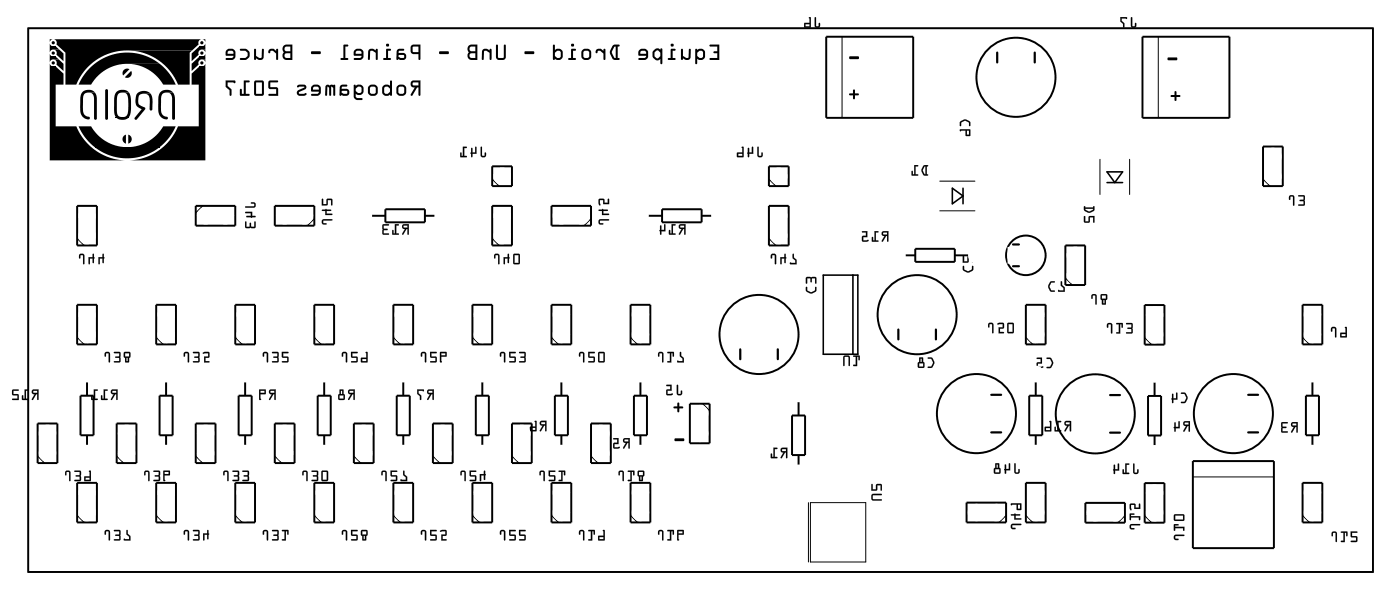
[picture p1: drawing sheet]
<svg xmlns="http://www.w3.org/2000/svg" width="180mm" height="77mm" viewBox="0 0 180 77" stroke-linecap="round" stroke-linejoin="round" font-family="sans-serif">
<path d="M3.6 3.6h172.8v69.8h-172.8zM105.8 35.3h4.4v10.2h-4.4zM109.6 35.3v10.2M122.4 24.2l1.4 1-1.4 1zM123.8 24.2v2M142.3 22.1h2l-1 1.3zM142.3 23.4h2" fill="none" stroke="#000" stroke-width=".2"/>
<g fill="none" stroke="#000" stroke-width=".13">
<path d="M3.6 3.6h172.8v69.8h-172.8zM12.2 18.9h8.3M108.2 4.7v10.4M148.9 4.7v10.4M9.9 30.6l.9 .9M26 26.4l-.8 .9M40.4 28.1l-.9 .9M63.3 23l.8 .9M63.3 30.6l.8 .9M76 28.1l-.9 .9M98.8 30.6l.9 .9M98.8 23l.9 .9"/>
<path d="M120.8 23.3h4.5M120.8 27.1h4.5M136.9 35.7l.9 .9M141.4 20.4v4.6M145.2 20.4v4.6M162.3 23l.9 .9M4.8 58.6l.9 .9M9.9 43.3l.9 .9M15 58.6l.9 .9M20.1 43.3l.9 .9M25.2 58.6l.8 .9M30.2 43.3l.9 .9"/>
<path d="M35.3 58.6l.9 .9M40.4 43.3l.9 .9M45.5 58.6l.9 .9M50.6 43.3l.8 .9M55.6 58.6l.9 .9M60.7 43.3l.9 .9M65.8 58.6l.9 .9M70.9 43.3l.9 .9M76 58.6l.8 .9M81 43.3l.9 .9M90.3 51.8l.9 .9M131.8 43.3l.9 .9"/>
<path d="M147.1 43.4l.9 .8M167.4 43.3l.9 .9M9.9 66.2l.9 .9M20.1 66.2l.9 .9M30.2 66.2l.9 .9M40.4 66.2l.9 .9M50.6 66.2l.8 .9M60.7 66.2l.9 .9M70.9 66.2l.9 .9M81 66.2l.9 .9M103.9 64.5v7.7M104.1 64.5h7.2v7.7h-7.2z"/>
<path d="M129.3 66.2l-.9 .9M131.8 66.2l.9 .9M144.6 66.2l-.9 .9M147.1 66.2l.9 .9M153.3 61.2h10.4M167.4 66.2l.9 .9"/>
</g>
<g fill="#000">
<path d="M6.4 5.6l.2 .2 .2 .1h-.4zM6.4 6.9l.2 .3 .2 .1h-.4zM6.4 8.2l.1 .2 .3 .1h-.4zM6.4 5h.4l-.3 .2-.1 .2zM6.9 5.9h.2zM6.9 8.5h.2zM6.9 7.3h.2zM6.4 5.9l.8 .1zM6.4 7.3h.8zM6.4 8.5h.8zM6.4 6h.8l.4 .4h-.9l-.2 .1-.1 .2zM6.4 8.5h.8l1 1v1.4h-1v5.3h2.6l.4 .9 .6 .8 .7 .8 .8 .6 .7 .5 1 .4 1 .3 1 .1h-9.6z"/>
<path d="M6.4 7.3h.8l.3 .3h-.8l-.2 .2-.1 .2zM6.9 7.6h.7l.6 .6v.9l-1-.8v-.5zM6.9 6.4h.7l.6 .5v1l-1-.9v-.4zM10.6 11.8l.4-.2 .5-.1 .4 .1 .3 .3h-1.2l-.2 .2-.1 .3v2l.2 .4 .6 .3v.1l-.1 .1h-.4l-.3-.2-.4-.6v-2l.1-.4zM10.1 16.2h1.6l.8 1.1 1.1 .9 1.3 .5 1.4 .2h-4.1l-1.2-1.2zM11.5 11.9h.7l.2 .4v2.9l-.1 .2-.2-.2v-2.8l-.3-.4zM13.6 11.5l.1-.1 .2 .2v3.6l-.2 .2-.2-.2zM15 11.8l.4-.2 .5-.1 .3 .1 .4 .3h-1.2l-.2 .2-.1 .2v2.3l.1 .3 .5 .1h-.8l-.2-.4v-2l.1-.5zM15.9 17.4l.3-.1v1.1l-.2-.1-.2-.3v-.3zM15.9 9l.3-.2 .4 .1-.8 .8-.1-.4zM16.5 17.3l.3 .2 .1 .3-.1 .4-.3 .2zM14.9 15h1.7z"/>
<path d="M14.9 15h1.7l-.4 .3-.5 .1-.5-.1zM15.8 11.9h.8l.1 .3 .1 1.9v.5l-.2 .4h-.8l.4-.1 .2-.3 .1-1.4-.1-1-.3-.2zM11.4 8.9l.9-.8 1.1-.7 1.2-.4 1.3-.2h1.2l1.2 .2 1.2 .5 1 .7h-4.4l-1.2 .2-1.1 .4-.8 .5-.7 .7-.6 .9h-1.6l.5-1.1zM16.1 9.9l.8-.8v.4l-.2 .4-.3 .1zM17.7 12l.4-.3h.5l.4 .1 .3 .2h-1l-.4 .3-.1 .6v.4l.2 .2 .6 .3 .1 .2-1.1 1.3-.2 .1-.1-.1v-.2l.9-1.1-.5-.3-.2-.3-.1-.9zM18.6 12h.8l.1 .2 .1 1v.8l-.1 .2h-.2l-.1-.2v-1.2v-.4l-.2-.3zM12.2 18.9h8.3l-1 .6-1.1 .5-1.1 .3h-1.2l-1-.1-1.1-.3-1-.4zM16.6 8.2h3.9l1.3 1.2 .8 1.5h-1.6l-.7-1-1.1-.9-1.3-.6zM20.6 11.8l.4-.2 .6-.1 .4 .2 .2 .2h-1.1l-.2 .2-.2 .3v2l.3 .4 .6 .3v.1l-.1 .1-.7-.2-.3-.3-.1-.3-.1-1.9zM21.5 11.9h.7l.2 .4 .1 2.9-.2 .2-.2-.2v-2.8l-.2-.4zM16.4 18.9l1.3-.2 1.3-.5 1-.8 1-1.2h1.6l-.9 1.5-1.2 1.2zM16.5 6.5h8.2l-.3 .3v4.1h-1.5l-.6-1.1-.7-1-.9-.8-.9-.6-1.6-.7z"/>
<path d="M25.7 5.9h.2h-.3zM25.7 8.5h.2zM25.7 7.2l.2 .1zM6.9 5h19l-.3 .3-.1 .4-.8 .8h-8.5l-1 .1-1 .2-1.4 .6-1.2 .9-1 1.2-.8 1.4h-1.4v-4.1l-1.2-1.1v-.4zM26 5h.4v.4l-.1-.2zM26 5.9h.2l.2-.3v.3zM25.6 5.9l.8 .1zM24.6 6.8l1-.8h.8v.4h-.5l-.3 .1-.1 .2v.3l-.9 .9zM26 6.4h.4v.3l-.2-.2zM26 7.3l.2-.1 .2-.3v.4zM25.6 7.3h.8zM24.6 8.2l1-.9h.8v.3h-.5l-.2 .1-.2 .3v.3l-.9 .8z"/>
<path d="M26 7.6h.4v.4l-.2-.3zM26 8.5l.3-.1 .1-.2v.3zM25.6 8.5h.8zM24.7 9.4l.9-.9h.8v12.1h-9.7l1-.1 1-.3 1-.4 .7-.5 .8-.6 .7-.8 .5-.8 .5-.9h2.6v-5.3h-.9zM109.2 12h.4v-.4a.13 .13 0 0 1 .1-.1 .13 .13 0 0 1 .2 .1v.4h.4a.13 .13 0 0 1 .1 .1 .13 .13 0 0 1-.1 .1h-.4v.4a.13 .13 0 0 1-.2 .1 .13 .13 0 0 1-.1-.1v-.4h-.4zM109.2 7.3l1.1-.1a.19 .19 0 0 1 .1 .2 .19 .19 0 0 1-.1 .2h-1.1zM150.1 7.4h1.1a.19 .19 0 0 1 .1 .2 .19 .19 0 0 1-.1 .1h-1.1zM150.5 12.2h.4v-.4a.13 .13 0 0 1 .2-.1 .13 .13 0 0 1 .1 .1v.4h.4a.13 .13 0 0 1 .1 .1 .13 .13 0 0 1-.1 .2h-.4v.3a.13 .13 0 0 1-.1 .2 .14 .14 0 0 1-.2-.2v-.3l-.4-.1zM86.6 52.2h.4v-.4a.13 .13 0 0 1 .2-.1 .13 .13 0 0 1 .1 .1v.4h.4a.13 .13 0 0 1 .1 .1 .13 .13 0 0 1-.1 .1h-.4v.4a.13 .13 0 0 1-.1 .1 .13 .13 0 0 1-.2-.1v-.4h-.4zM86.7 56.3h1.1a.19 .19 0 0 1 .1 .2 .19 .19 0 0 1-.1 .1h-1z"/>
<path d="M52.9 10.4a.47 .47 0 0 0-.1 .6 .47 .47 0 0 0 .5 .2l-.5 .9a.13 .13 0 0 0 0 .2 .13 .13 0 0 0 .2-.1l.6-1h.2v1a.13 .13 0 0 0 .1 .1 .13 .13 0 0 0 .1-.1v-1.9h-.8zM52.9 10.4l.3-.1h.8v1.9a.13 .13 0 0 1-.1 .1 .13 .13 0 0 1-.1-.1v-1h-.2l-.6 1a.13 .13 0 0 1-.2 .1 .13 .13 0 0 1 0-.2l.5-.9a.46 .46 0 0 1-.5-.2 .46 .46 0 0 1 .1-.6zM53.1 10.6h.7v.4h-.7l-.1-.2zM53.1 10.6l-.1 .2 .1 .2h.7v-.4zM51.1 11l-.2 .3 .1 .8 .4 .2h.4l.3-.2a1.05 1.05 0 0 0 .1-.9l-.3-.3h-.5zM51.1 11l.3-.1h.5l.3 .3a1.06 1.06 0 0 1-.1 .9l-.3 .2h-.4l-.4-.2-.1-.8zM51.3 11.2l.5-.1 .1 .2v.6l-.1 .1h-.4l-.2-.1zM51.3 11.2l-.1 .7 .2 .1h.4l.1-.1v-.6l-.1-.2zM49.2 11l-.1 .3v.6l.2 .3a.63 .63 0 0 0 .8-.1 .13 .13 0 0 0 .1 .2 .13 .13 0 0 0 .2-.1v-1.7a.14 .14 0 0 0-.2-.2 .13 .13 0 0 0-.1 .2v.5a.67 .67 0 0 0-.7-.1zM49.2 11l.2-.1a.67 .67 0 0 1 .7 .1v-.5a.13 .13 0 0 1 .1-.2 .14 .14 0 0 1 .2 .2v1.7a.13 .13 0 0 1-.2 .1 .13 .13 0 0 1-.1-.2 .6 .6 0 0 1-.8 .1l-.2-.3v-.6zM49.4 11.2l.1-.1h.3l.3 .3v.4l-.3 .2h-.2l-.2-.1zM49.4 11.2v.7l.2 .1h.2l.3-.2v-.4l-.3-.3h-.3zM47.4 11l-.1 .3 .1 .8 .4 .2h.4l.2-.2a1.05 1.05 0 0 0 .1-.9l-.3-.3h-.5zM47.4 11l.3-.1h.5l.3 .3a1.06 1.06 0 0 1-.1 .9l-.2 .2h-.4l-.4-.2-.1-.8zM47.6 11.2l.5-.1 .2 .2v.6l-.1 .1h-.5l-.2-.1zM47.6 11.2v.7l.1 .1h.5l.1-.1v-.6l-.2-.2zM45.5 10.9v1.6l.3 .3h.7a.13 .13 0 0 0 .1-.1 .13 .13 0 0 0-.1-.1l-.7-.1-.1-.1v-.4l.4 .2h.3l.2-.2 .1-.3v-.5l-.2-.2-.3-.1h-.3l-.2 .1a.13 .13 0 0 0 0-.1 .13 .13 0 0 0-.2 0zM45.5 10.9a.13 .13 0 0 1 .2 0 .13 .13 0 0 1 0 .1l.2-.1h.3l.3 .1 .2 .2v.5l-.1 .3-.2 .2h-.3l-.4-.2v.4l.1 .1 .7 .1a.13 .13 0 0 1 .1 .1 .13 .13 0 0 1-.1 .1h-.7l-.3-.3zM45.8 11.3l.2-.2h.3l.2 .2-.1 .5-.2 .1h-.2l-.3-.2zM45.8 11.3l-.1 .4 .3 .2h.2l.2-.1 .1-.5-.2-.2h-.3zM43.8 11l-.1 .2-.1 1a.13 .13 0 0 0 .2 .1 .13 .13 0 0 0 .1-.1l.2 .1h.4a.46 .46 0 0 0 .4-.4 .46 .46 0 0 0-.4-.5h-.6l.1-.3h.5a.13 .13 0 0 0 .1-.1 .13 .13 0 0 0-.1-.1h-.5zM43.8 11l.2-.1h.5a.13 .13 0 0 1 .1 .1 .13 .13 0 0 1-.1 .1h-.5l-.1 .3h.6a.46 .46 0 0 1 .4 .5 .46 .46 0 0 1-.4 .4h-.4l-.2-.1a.13 .13 0 0 1-.1 .1 .13 .13 0 0 1-.2-.1l.1-1zM43.9 11.7h.7v.3l-.4 .1-.3-.2zM43.9 11.7v.2l.3 .1h.4v-.3zM41.9 11l-.1 .2v1a.13 .13 0 0 0 .1 .1 .13 .13 0 0 0 .1-.1l.1-1.1 .2 .2v.9a.13 .13 0 0 0 .1 .1 .13 .13 0 0 0 .2-.1v-1.1l.2 .2v.9a.13 .13 0 0 0 .2 .1 .13 .13 0 0 0 .1-.1v-1.2a.13 .13 0 0 0-.1-.1 .13 .13 0 0 0-.2 .1 .31 .31 0 0 0-.4 0l-.3-.1zM41.9 11l.2-.1 .3 .1a.31 .31 0 0 1 .4 0 .13 .13 0 0 1 .2-.1 .13 .13 0 0 1 .1 .1v1.2a.13 .13 0 0 1-.1 .1 .13 .13 0 0 1-.2-.1v-.9l-.2-.2v.1v1a.13 .13 0 0 1-.2 .1 .13 .13 0 0 1-.1-.1v-.9l-.2-.2-.1 1.1a.13 .13 0 0 1-.1 .1 .13 .13 0 0 1-.1-.1v-1zM40.1 11l-.1 .3v.4l1 .1-.2 .2-.7 .1a.13 .13 0 0 0-.1 .1 .13 .13 0 0 0 .1 .1h.7l.3-.2a1.05 1.05 0 0 0 .1-.9l-.3-.3h-.5zM40.1 11l.3-.1h.5l.3 .3a1.06 1.06 0 0 1-.1 .9l-.3 .2h-.7a.13 .13 0 0 1-.1-.1 .13 .13 0 0 1 .1-.2h.7l.2-.2-1-.1v-.4zM40.3 11.2l.5-.1 .2 .2v.2h-.8zM40.3 11.2l-.1 .3h.8v-.2l-.2-.2zM38.2 11a.14 .14 0 0 0 .1 .2 .14 .14 0 0 0 .2-.1h.5l.1 .1-.8 .4-.2 .3a.39 .39 0 0 0 .4 .4h.5l.4-.1a.14 .14 0 0 0-.1-.2 .14 .14 0 0 0-.2 0l-.6 .1-.1-.2 .1-.1 .7-.3a.33 .33 0 0 0 .2-.4 .33 .33 0 0 0-.4-.2h-.5zM38.2 11a.97 .97 0 0 1 1.1 0l.1 .2-.1 .2-.8 .4-.1 .1 .1 .1h.6a.15 .15 0 0 1 .2-.1 .16 .16 0 0 1 .1 .3 .88 .88 0 0 1-1.2-.1v-.3l.1-.2 .8-.4-.6-.1a.16 .16 0 0 1-.2 .1 .16 .16 0 0 1-.1-.2zM34.6 10.4l-.1 .2 .1 .8h.9v.7h-.9a.13 .13 0 0 0-.1 .1 .13 .13 0 0 0 .1 .1h1.1v-1l-1-.1v-.6h.9a.13 .13 0 0 0 .1-.1 .13 .13 0 0 0-.1-.2zM34.6 10.4l1-.1a.13 .13 0 0 1 .1 .2 .13 .13 0 0 1-.1 .1h-.9v.6l1 .1v1h-1.1a.13 .13 0 0 1-.1-.1 .13 .13 0 0 1 .1-.2h.9v-.6h-.9l-.1-.8zM32.7 10.4v.2v1.5l.2 .2h.9l.1-.3v-1.5l-.2-.2zM32.7 10.4l1-.1 .2 .2v1.5l-.1 .3h-.9l-.2-.2v-1.5zM32.9 10.6h.8v1.5h-.8zM32.9 10.6v1.4h.8v-1.4zM31.3 10.3v1.8h-.2v-.6a.13 .13 0 0 0-.1-.1 .13 .13 0 0 0-.2 .1v.7l.1 .1h1.1a.13 .13 0 0 0 .1-.1 .13 .13 0 0 0-.1-.1h-.4v-1.5h.4a.13 .13 0 0 0 .1-.1 .13 .13 0 0 0-.1-.2zM31.3 10.3h.7a.13 .13 0 0 1 .1 .2 .13 .13 0 0 1-.1 .1h-.4v1.4h.4a.13 .13 0 0 1 .1 .2 .13 .13 0 0 1-.1 .1h-1.1l-.1-.1v-.7a.13 .13 0 0 1 .2-.1 .13 .13 0 0 1 .1 .1v.5h.2zM29 10.3v.9l.5 .4v.6a.13 .13 0 0 0 .1 .1 .13 .13 0 0 0 .2-.1l-.1-.7-.4-.5v-.4h.7a.13 .13 0 0 0 .1 .1 .13 .13 0 0 0 .2-.1l-.1-.2-.1-.1zM29 10.3h1.1a.19 .19 0 0 1 .2 .2 .19 .19 0 0 1-.2 .2l-.1-.1h-.7v.4l.4 .5 .1 .7a.13 .13 0 0 1-.2 .1 .13 .13 0 0 1-.1-.1v-.6l-.5-.4z"/>
<path d="M52.9 10.4a.47 .47 0 0 0-.1 .6 .47 .47 0 0 0 .5 .2l-.5 .9a.13 .13 0 0 0 0 .2 .13 .13 0 0 0 .2-.1l.6-1h.2v1a.13 .13 0 0 0 .1 .1 .13 .13 0 0 0 .1-.1v-1.9h-.8zM53.1 10.6h.7v.4h-.7l-.1-.2zM51.1 11l-.2 .3 .1 .8 .4 .2h.4l.3-.2a1.05 1.05 0 0 0 .1-.9l-.3-.3h-.5zM51.3 11.2l.5-.1 .1 .2v.6l-.1 .1h-.4l-.2-.1zM49.2 11l-.1 .3v.5l.1 .3a.63 .63 0 0 0 .9 0 .13 .13 0 0 0 .1 .2 .13 .13 0 0 0 .2-.1v-1.7a.14 .14 0 0 0-.2-.2 .13 .13 0 0 0-.1 .2v.5a.67 .67 0 0 0-.7-.1zM49.4 11.2l.1-.1h.3l.3 .3v.4l-.3 .2h-.2l-.2-.1zM47.4 11l-.1 .3 .1 .8 .4 .2h.4l.2-.2a1.05 1.05 0 0 0 .1-.9l-.3-.3h-.5zM47.6 11.2l.5-.1 .2 .2v.6l-.1 .1h-.5l-.1-.1zM45.5 10.9v1.6l.3 .3h.7a.13 .13 0 0 0 .1-.1 .13 .13 0 0 0-.1-.1l-.7-.1-.1-.1v-.4l.4 .2h.3l.2-.2 .1-.3v-.6l-.3-.2h-.4l-.3 .1-.1-.1zM45.8 11.3l.2-.2h.3l.2 .2-.1 .5-.2 .1h-.2l-.3-.2zM43.8 11l-.1 .2-.1 1a.13 .13 0 0 0 .2 .1 .13 .13 0 0 0 .1-.1l.2 .1h.4a.46 .46 0 0 0 .4-.4 .46 .46 0 0 0-.4-.5h-.6l.1-.3h.5a.13 .13 0 0 0 .1-.1 .13 .13 0 0 0-.1-.1h-.5zM43.9 11.7h.7v.3h-.4l-.3-.1zM41.9 11l-.1 .2v1a.13 .13 0 0 0 .1 .1 .13 .13 0 0 0 .1-.1l.1-1.1 .2 .2v.9a.13 .13 0 0 0 .1 .1 .13 .13 0 0 0 .2-.1v-1.1l.2 .2v.9a.13 .13 0 0 0 .2 .1 .13 .13 0 0 0 .1-.1v-1.2a.13 .13 0 0 0-.1-.1 .13 .13 0 0 0-.2 .1 .31 .31 0 0 0-.4 0l-.3-.1zM40.1 11l-.1 .3v.4l1 .1-.2 .2h-.7a.13 .13 0 0 0-.1 .2 .13 .13 0 0 0 .1 .1h.7l.3-.2a1.05 1.05 0 0 0 .1-.9l-.3-.3h-.5zM40.3 11.2l.5-.1 .2 .2v.2h-.8zM38.2 11a.14 .14 0 0 0 .1 .2 .14 .14 0 0 0 .2-.1h.5l.1 .1-.7 .4a.39 .39 0 0 0-.3 .4 .39 .39 0 0 0 .4 .3h.5l.4-.1a.17 .17 0 0 0-.1-.2 .17 .17 0 0 0-.3 0h-.5l-.1-.1 .1-.1 .7-.3a.33 .33 0 0 0 .2-.4 .33 .33 0 0 0-.4-.2h-.5zM34.6 10.4l-.1 .2 .1 .8h.9v.6h-.9a.13 .13 0 0 0-.1 .2 .13 .13 0 0 0 .1 .1h1.1v-1l-1-.1v-.6h.9a.13 .13 0 0 0 .1-.1 .13 .13 0 0 0-.1-.2zM32.7 10.4v.2v1.5l.2 .2h.9l.1-.3v-1.5l-.2-.2zM32.9 10.6h.8v1.4h-.8zM31.3 10.3v1.7h-.2v-.5a.13 .13 0 0 0-.1-.1 .13 .13 0 0 0-.2 .1v.7l.1 .1h1.1a.13 .13 0 0 0 .1-.1 .13 .13 0 0 0-.1-.2h-.4v-1.4h.4a.13 .13 0 0 0 .1-.1 .13 .13 0 0 0-.1-.2zM29 10.3v.9l.5 .4v.6a.13 .13 0 0 0 .1 .1 .13 .13 0 0 0 .2-.1l-.1-.7-.4-.5v-.4h.7a.13 .13 0 0 0 .1 .1 .13 .13 0 0 0 .2-.1v-.2l-.2-.1z"/>
<path d="M61.8 18.9v1a.36 .36 0 0 0 .3 .3 .36 .36 0 0 0 .4-.3v-.3h-.1l-.1 .4h-.4v-1.1zM60.6 19l-.1 .6v.1l.1 .5 .1-.1v-.4h.5v-.8v-.1l-.1 .1v.7h-.4v-.6zM59.5 18.8v1.2h-.2v-.4h-.1l-.1 .5 .9 .1v-.2h-.3v-1h.3v-.1z"/>
<path d="M61.8 18.9v1a.37 .37 0 0 0 .3 .3 .37 .37 0 0 0 .4-.3v-.2a.1 .1 0 0 0-.1-.1 .1 .1 0 0 0-.1 .1v.3h-.3v-1.1zM61.8 18.9h.1v1.1h.4l.1-.4 .1 .3a.35 .35 0 0 1-.4 .3 .35 .35 0 0 1-.3-.3zM60.6 19l-.1 .6-.1 .1h.1v.4a.1 .1 0 0 0 .1 .1 .1 .1 0 0 0 .1-.1v-.4l.5 .1v-.9l-.1-.1v.1v.7h-.4v-.6zM60.6 19h.1v.6h.4v-.7h.1v.8h-.5v.4l-.1 .1-.1-.5v-.1zM59.5 18.8v1.2h-.2v-.3a.1 .1 0 0 0-.1-.1 .1 .1 0 0 0-.1 .1l.1 .5 .8-.1v-.1h-.3v-1h.3v-.1zM59.5 18.8l.5 .1v.1h-.3v1h.3v.2l-.8-.1v-.5h.1v.4h.2z"/>
<path d="M91.2 5.8l.1 .2h.9v.6h-.4a.13 .13 0 0 0-.1 .1 .13 .13 0 0 0 .1 .1h.4v.6h-.9a.13 .13 0 0 0-.1 .2 .13 .13 0 0 0 .1 .1h1.1v-2zM91.2 5.8l1.2-.1v2h-1.1a.13 .13 0 0 1-.1-.1 .13 .13 0 0 1 .1-.2h.9v-.6h-.4a.13 .13 0 0 1-.1-.1 .13 .13 0 0 1 .1-.1h.4v-.6h-.9zM89.4 6.3l-.1 1.8a.13 .13 0 0 0 .2 .1 .13 .13 0 0 0 .1-.1v-.6l.3 .2h.3l.3-.2a1.07 1.07 0 0 0 .1-.9l-.3-.3h-.4l-.3 .1a.13 .13 0 0 0-.1-.1 .13 .13 0 0 0-.1 0zM89.4 6.3a.13 .13 0 0 1 .1 0 .13 .13 0 0 1 .1 .1l.3-.1h.4l.3 .3a1.07 1.07 0 0 1-.1 .9l-.3 .2h-.3l-.3-.2v.6a.13 .13 0 0 1-.1 .1 .13 .13 0 0 1-.2-.1zM89.6 6.7l.3-.2 .4 .1 .1 .1-.1 .6-.4 .1-.3-.2zM89.6 6.7v.5l.3 .2 .4-.1v-.7l-.1-.1h-.3zM87.6 6.3l-.1 1.3a.13 .13 0 0 0 .1 .1 .13 .13 0 0 0 .2-.1v-.1l.2 .1a.49 .49 0 0 0 .7-.3l.1-.9a.13 .13 0 0 0-.1-.1 .13 .13 0 0 0-.2 .1v1h-.3l-.4-.2v-.9zM87.6 6.3h.2v.9l.4 .2h.3v-1a.13 .13 0 0 1 .2-.1 .13 .13 0 0 1 .1 .1l-.1 .9a.55 .55 0 0 1-.4 .4 .55 .55 0 0 1-.5-.2v.1a.13 .13 0 0 1-.2 .1 .13 .13 0 0 1-.1-.1zM86.2 6.3v1.1h-.3a.13 .13 0 0 0-.1 .2 .13 .13 0 0 0 .1 .1h.8a.13 .13 0 0 0 .1-.1 .13 .13 0 0 0-.1-.2h-.3v-.9h.3a.13 .13 0 0 0 .1-.1 .13 .13 0 0 0-.1-.1zM86.2 6.3h.5a.13 .13 0 0 1 .1 .1 .13 .13 0 0 1-.1 .1h-.3v.9h.3a.13 .13 0 0 1 .1 .2 .13 .13 0 0 1-.1 .1h-.8a.13 .13 0 0 1-.1-.1 .13 .13 0 0 1 .1-.2h.3zM86.2 5.8a.2 .2 0 0 0 .4 0 .2 .2 0 0 0-.4 0zM86.2 5.8a.2 .2 0 0 1 .4 0 .2 .2 0 0 1-.4 0zM84 6.5l-.1 .2v.5v.1l.3 .4a.46 .46 0 0 0 .7-.1v.5a.13 .13 0 0 0 .1 .1 .13 .13 0 0 0 .1-.1v-1.8a.13 .13 0 0 0-.2-.1 .13 .13 0 0 0 0 .2l-.2-.1a.46 .46 0 0 0-.6 .1zM84 6.5a.51 .51 0 0 1 .9-.1 .14 .14 0 0 1 .1-.2 .14 .14 0 0 1 .1 .1v1.8a.13 .13 0 0 1-.1 .1 .13 .13 0 0 1-.1-.1v-.5h-.1a.45 .45 0 0 1-.6 .1 .85 .85 0 0 1-.3-1.1zM84.2 6.7l.3-.2 .4 .3v.4l-.3 .3h-.2l-.3-.3zM84.2 6.7l-.1 .5 .3 .3h.2l.3-.3v-.4l-.4-.3zM82.2 6.4l-.2 .3 .1 .4 .9 .1-.1 .2h-.7a.14 .14 0 0 0-.2 .2 .13 .13 0 0 0 .2 .1h.7l.3-.2a1.05 1.05 0 0 0 .1-.9l-.3-.3h-.6zM82.2 6.4l.2-.1h.6l.3 .3a1.06 1.06 0 0 1-.1 .9l-.3 .2h-.7a.13 .13 0 0 1-.2-.1 .14 .14 0 0 1 .2-.2h.7l.1-.2-.9-.1-.1-.4zM82.4 6.6l.5-.1 .1 .2v.2h-.7zM82.4 6.6l-.1 .3h.7v-.2l-.1-.2zM78.7 5.9l-.3 .7v.4l.4 .6 .7 .1a.13 .13 0 0 0 .1-.1 .13 .13 0 0 0-.1-.2h-.1v-1.4h.1a.13 .13 0 0 0 .1-.2 .13 .13 0 0 0-.1-.1h-.6zM78.7 5.8l.2-.1h.6a.13 .13 0 0 1 .1 .1 .13 .13 0 0 1-.1 .2h-.1v1.4h.1a.13 .13 0 0 1 .1 .2 .13 .13 0 0 1-.1 .1h-.6l-.2-.2a1.1 1.1 0 0 1 0-1.6zM79 6h.1v1.4h-.2l-.3-.7zM79 6l-.4 .7 .3 .7h.2v-1.4zM76.7 6.4l-.2 .2a.14 .14 0 0 0 .2 .2 .14 .14 0 0 0 .1-.2l.1-.1h.2l.4 .4v.7a.13 .13 0 0 0 .2 .1 .13 .13 0 0 0 .1-.1v-1.2a.13 .13 0 0 0-.1-.1 .13 .13 0 0 0-.2 .1v.1l-.3-.2zM76.7 6.4l.5-.1 .3 .2v-.1a.13 .13 0 0 1 .2-.1 .13 .13 0 0 1 .1 .1v1.2a.13 .13 0 0 1-.1 .1 .13 .13 0 0 1-.2-.1v-.7l-.4-.4-.3 .1a.15 .15 0 0 1 0 .2 .15 .15 0 0 1-.3 0zM74.8 6.4l-.1 .3 .1 .8 .4 .2h.4l.2-.2a1.05 1.05 0 0 0 .2-.9l-.4-.3h-.5zM74.8 6.4l.3-.1h.5l.4 .3a1.06 1.06 0 0 1-.2 .9l-.2 .2h-.4l-.4-.2-.1-.8zM75 6.6l.5-.1 .2 .2v.6l-.1 .1h-.4l-.2-.1zM75 6.6v.7l.2 .1h.4l.1-.1v-.6l-.2-.2zM73.4 6.3v1.1h-.3a.13 .13 0 0 0-.1 .2 .13 .13 0 0 0 .1 .1h.8a.13 .13 0 0 0 .1-.1 .13 .13 0 0 0-.1-.2h-.3v-.9h.3a.13 .13 0 0 0 .1-.1 .13 .13 0 0 0-.1-.1zM73.4 6.3h.5a.13 .13 0 0 1 .1 .1 .13 .13 0 0 1-.1 .1h-.3v.9h.3a.13 .13 0 0 1 .1 .2 .13 .13 0 0 1-.1 .1h-.8a.13 .13 0 0 1-.1-.1 .13 .13 0 0 1 .1-.2h.3zM73.4 5.8a.2 .2 0 0 0 .4 0 .2 .2 0 0 0-.4 0zM73.4 5.8a.2 .2 0 0 1 .4 0 .2 .2 0 0 1-.4 0zM71.1 5.8v1.8a.13 .13 0 0 0 .1 .1 .13 .13 0 0 0 .1-.2l.4 .2h.2l.3-.2a1.07 1.07 0 0 0 .1-.9l-.3-.3h-.4l-.3 .1v-.6zM71.1 5.8h.2v.6l.3-.1h.4l.3 .3a1.07 1.07 0 0 1-.1 .9l-.3 .2h-.2l-.4-.2a.13 .13 0 0 1-.1 .2 .13 .13 0 0 1-.1-.1zM71.4 6.7l.2-.2 .4 .1 .1 .1-.1 .6-.3 .1-.3-.2zM71.4 6.7v.5l.2 .2 .4-.1v-.7l-.1-.1h-.3zM67.4 6.6l.1 .3h1a.19 .19 0 0 0 .2-.1 .19 .19 0 0 0-.2-.2zM67.4 6.6h1.1a.19 .19 0 0 1 .2 .2 .19 .19 0 0 1-.2 .1h-1zM63.8 5.8l-.1 1.5a.39 .39 0 0 0 .4 .4h.5a.38 .38 0 0 0 .4-.4v-1.5a.13 .13 0 0 0-.1-.1 .13 .13 0 0 0-.2 .1v1.6h-.6l-.1-.1v-1.5zM63.8 5.8h.2v1.5l.1 .1h.6v-1.6a.13 .13 0 0 1 .2-.1 .13 .13 0 0 1 .1 .1v1.5a.39 .39 0 0 1-.4 .4h-.5a.39 .39 0 0 1-.4-.4zM62.1 6.4l-.2 .2v1a.13 .13 0 0 0 .1 .1 .13 .13 0 0 0 .2-.1v-1l.1-.1h.2l.4 .3v.8a.13 .13 0 0 0 .1 .1 .13 .13 0 0 0 .2-.1v-1.2a.13 .13 0 0 0-.2-.1 .13 .13 0 0 0-.1 .1v.1l-.4-.2zM62.1 6.4l.4-.1 .4 .2v-.1a.13 .13 0 0 1 .1-.1 .13 .13 0 0 1 .2 .1v1.2a.13 .13 0 0 1-.2 .1 .13 .13 0 0 1-.1-.1v-.8l-.4-.3h-.2l-.1 .1v1a.13 .13 0 0 1-.2 .1 .13 .13 0 0 1-.1-.1v-1zM60.2 5.9l-.1 .4 .2 .4a.58 .58 0 0 0-.2 .6 .58 .58 0 0 0 .5 .4h.7v-2h-.7zM60.2 5.9l.4-.2h.7v2h-.7a.58 .58 0 0 1-.5-.4 .58 .58 0 0 1 .2-.6l-.2-.4zM60.4 6.9l.7-.1v.6h-.7l-.1-.3zM60.4 6.9l-.1 .3 .1 .2h.7v-.6zM60.4 6.1l.7-.1v.6l-.7-.1-.1-.2zM60.4 6.1l-.1 .1 .1 .3 .7 .1v-.6zM56.5 6.6v.3h1.1a.19 .19 0 0 0 .1-.1 .19 .19 0 0 0-.1-.2zM56.5 6.6h1.1a.19 .19 0 0 1 .1 .2 .19 .19 0 0 1-.1 .1h-1.1zM52.9 5.8a.8 .8 0 0 0 .1 1.1h.8v.7a.13 .13 0 0 0 .1 .1 .13 .13 0 0 0 .1-.1v-1.9h-.8zM52.9 5.8l.3-.1h.8v1.9a.13 .13 0 0 1-.1 .1 .13 .13 0 0 1-.1-.1v-.7h-.6a.39 .39 0 0 1-.4-.3v-.5zM53.1 6h.7v.7h-.7zM53.1 6v.7h.7v-.7zM51.1 6.4l-.1 .2-.1 1a.13 .13 0 0 0 .2 .1 .13 .13 0 0 0 .1-.1l.2 .1h.4a.46 .46 0 0 0 .4-.5 .46 .46 0 0 0-.4-.4h-.6l.1-.3h.5a.13 .13 0 0 0 .1-.1 .13 .13 0 0 0-.1-.1h-.4zM51.1 6.4l.3-.1h.4a.13 .13 0 0 1 .2 .1 .13 .13 0 0 1-.2 .1h-.5l-.1 .3h.6a.46 .46 0 0 1 .4 .4 .46 .46 0 0 1-.4 .5h-.4l-.2-.1a.13 .13 0 0 1-.1 .1 .13 .13 0 0 1-.2-.1l.1-1zM51.2 7.1h.7v.3h-.4l-.3-.1zM51.2 7.1v.2l.3 .1h.4v-.3zM49.7 6.3l-.1 1.1h-.2a.14 .14 0 0 0-.2 .2 .13 .13 0 0 0 .2 .1h.7a.13 .13 0 0 0 .1-.1 .13 .13 0 0 0-.1-.2h-.2v-.9h.2a.13 .13 0 0 0 .1-.1 .13 .13 0 0 0-.1-.1zM49.7 6.3h.4a.13 .13 0 0 1 .1 .1 .13 .13 0 0 1-.1 .1h-.2v.9h.2a.13 .13 0 0 1 .1 .2 .13 .13 0 0 1-.1 .1h-.7a.13 .13 0 0 1-.2-.1 .14 .14 0 0 1 .2-.2h.2zM49.6 5.8a.2 .2 0 0 0 .4 0 .2 .2 0 0 0-.4 0zM49.6 5.8a.2 .2 0 0 1 .4 0 .2 .2 0 0 1-.4 0zM47.4 6.4l-.1 .2v1a.13 .13 0 0 0 .1 .1 .13 .13 0 0 0 .1-.1l.1-1 .1-.1h.2l.4 .3v.8a.13 .13 0 0 0 .1 .1 .13 .13 0 0 0 .1-.1v-1.2a.13 .13 0 0 0-.1-.1 .13 .13 0 0 0-.1 .1v.1l-.5-.2zM47.4 6.4l.4-.1 .5 .2v-.1a.13 .13 0 0 1 .1-.1 .13 .13 0 0 1 .1 .1v1.2a.13 .13 0 0 1-.1 .1 .13 .13 0 0 1-.1-.1v-.8l-.4-.3h-.2l-.1 .1-.1 1a.13 .13 0 0 1-.1 .1 .13 .13 0 0 1-.1-.1v-1zM45.6 6.4l-.1 .3v.4l1 .1-.2 .2h-.7a.13 .13 0 0 0-.1 .2 .13 .13 0 0 0 .1 .1h.7l.3-.2a1.05 1.05 0 0 0 .1-.9l-.3-.3h-.5zM45.6 6.4l.3-.1h.5l.3 .3a1.06 1.06 0 0 1-.1 .9l-.3 .2h-.7a.13 .13 0 0 1-.2-.1 .14 .14 0 0 1 .2-.2h.7l.2-.2-1-.1-.1-.4zM45.8 6.6l.5-.1 .1 .2 .1 .2h-.8zM45.8 6.6l-.1 .3h.8l-.1-.2-.1-.2zM44.2 5.8l-.1 1.6h-.2a.13 .13 0 0 0-.1 .2 .13 .13 0 0 0 .1 .1h.7a.13 .13 0 0 0 .2-.1 .14 .14 0 0 0-.2-.2h-.2v-1.4h.2a.14 .14 0 0 0 .2-.2 .13 .13 0 0 0-.2-.1zM44.2 5.8l.4-.1a.13 .13 0 0 1 .2 .1 .14 .14 0 0 1-.2 .2h-.2v1.4h.2a.14 .14 0 0 1 .2 .2 .13 .13 0 0 1-.2 .1h-.7a.13 .13 0 0 1-.2-.1 .14 .14 0 0 1 .2-.2h.2zM40 6.6v.3h1.1a.19 .19 0 0 0 .1-.1 .19 .19 0 0 0-.1-.2zM40 6.6h1.1a.19 .19 0 0 1 .1 .2 .19 .19 0 0 1-.1 .1h-1.1zM36.5 5.9l-.2 .4 .2 .4a.58 .58 0 0 0-.2 .6 .58 .58 0 0 0 .5 .4h.8v-2h-.8zM36.5 5.9l.3-.2h.8v2h-.8a.58 .58 0 0 1-.5-.4 .58 .58 0 0 1 .2-.6l-.2-.4zM36.6 6.9l.7-.1v.6h-.7v-.3zM36.6 6.9v.3v.2h.7v-.6zM36.6 6.1l.7-.1v.6l-.7-.1v-.2zM36.6 6.1v.1v.3l.7 .1v-.6zM34.6 6.4l-.1 .2a.14 .14 0 0 0 .1 .2 .14 .14 0 0 0 .1-.2l.1-.1h.3l.4 .4v.7a.13 .13 0 0 0 .1 .1 .13 .13 0 0 0 .1-.1v-1.2a.13 .13 0 0 0-.1-.1 .13 .13 0 0 0-.1 .1v.1l-.3-.2zM34.6 6.4l.6-.1 .3 .2v-.1a.13 .13 0 0 1 .1-.1 .13 .13 0 0 1 .1 .1v1.2a.13 .13 0 0 1-.1 .1 .13 .13 0 0 1-.1-.1v-.7l-.4-.4-.4 .1a.15 .15 0 0 1 0 .2 .15 .15 0 0 1-.2 0zM32.7 6.3v1.3a.13 .13 0 0 0 .1 .1 .13 .13 0 0 0 .1-.1v-.1l.3 .1a.49 .49 0 0 0 .7-.3v-.9a.13 .13 0 0 0-.1-.1 .13 .13 0 0 0-.1 .1l-.1 1h-.3l-.4-.2v-.9zM32.7 6.3h.2v.9l.4 .2h.3l.1-1a.13 .13 0 0 1 .1-.1 .13 .13 0 0 1 .1 .1v.9a.55 .55 0 0 1-.5 .4 .55 .55 0 0 1-.5-.2v.1a.13 .13 0 0 1-.1 .1 .13 .13 0 0 1-.2-.1zM30.9 6.3v.2h.6l.3 .3v.4l-.2 .2h-.7a.13 .13 0 0 0-.1 .2 .13 .13 0 0 0 .1 .1h.7l.4-.3a.74 .74 0 0 0 0-.9l-.4-.2zM30.9 6.3h.6l.3 .1a.71 .71 0 0 1-.1 1.2l-.8 .1a.13 .13 0 0 1-.1-.1 .13 .13 0 0 1 .1-.2h.7l.2-.2v-.4l-.3-.3h-.6zM29.1 6.4l-.1 .3v.4l1 .1-.2 .2h-.7a.13 .13 0 0 0-.1 .2 .13 .13 0 0 0 .1 .1h.8l.2-.2a1.05 1.05 0 0 0 .1-.9l-.3-.3h-.5zM29.1 6.4l.3-.1h.5l.3 .3a1.06 1.06 0 0 1-.1 .9l-.2 .2h-.8a.13 .13 0 0 1-.1-.1 .13 .13 0 0 1 .1-.2h.7l.2-.2-1-.1v-.4zM29.3 6.6l.5-.1 .2 .2v.2h-.8zM29.3 6.6l-.1 .3h.8v-.2l-.2-.2z"/>
<path d="M91.2 5.8l.1 .2h.9v.6h-.4a.13 .13 0 0 0-.1 .1 .13 .13 0 0 0 .1 .1h.4v.6h-.9a.13 .13 0 0 0-.1 .2 .13 .13 0 0 0 .1 .1h1.1v-2zM89.4 6.3l-.1 1.8a.13 .13 0 0 0 .2 .1 .13 .13 0 0 0 .1-.1v-.6l.3 .2h.3l.3-.2a1.07 1.07 0 0 0 .1-.9 .6 .6 0 0 0-.8-.3l-.2 .1-.1-.1zM89.6 6.7l.3-.2 .4 .1 .1 .1-.1 .6-.4 .1-.3-.2zM87.6 6.3l-.1 1.3a.13 .13 0 0 0 .1 .1 .13 .13 0 0 0 .2-.1v-.1a.55 .55 0 0 0 .5 .2 .55 .55 0 0 0 .4-.4l.1-.9a.13 .13 0 0 0-.1-.1 .13 .13 0 0 0-.2 .1v1h-.3l-.4-.2v-.9zM86.2 6.3v1.1h-.3a.13 .13 0 0 0-.1 .2 .13 .13 0 0 0 .1 .1h.8a.13 .13 0 0 0 .1-.1 .13 .13 0 0 0-.1-.2h-.3v-.9h.3a.13 .13 0 0 0 .1-.1 .13 .13 0 0 0-.1-.1zM86.2 5.8a.2 .2 0 0 0 .4 0 .2 .2 0 0 0-.4 0zM84 6.5l-.1 .2a.78 .78 0 0 0 .6 1.1l.4-.2v.5a.13 .13 0 0 0 .1 .1 .13 .13 0 0 0 .1-.1v-1.8a.14 .14 0 0 0-.1-.1 .14 .14 0 0 0-.1 .2l-.2-.1a.53 .53 0 0 0-.7 .2zM84.2 6.7l.3-.2 .4 .3v.4l-.3 .3h-.2l-.3-.3zM82.2 6.4l-.2 .3 .1 .4 .9 .1-.1 .2h-.7a.14 .14 0 0 0-.2 .2 .13 .13 0 0 0 .2 .1h.7l.3-.2a1.05 1.05 0 0 0 .1-.9l-.3-.3h-.6zM82.4 6.6l.5-.1 .1 .2v.2h-.7zM78.7 5.9a1.17 1.17 0 0 0 0 1.7l.2 .1h.6a.13 .13 0 0 0 .1-.1 .13 .13 0 0 0-.1-.2h-.1v-1.4h.1a.13 .13 0 0 0 .1-.2 .13 .13 0 0 0-.1-.1h-.6zM79 6h.1v1.4h-.2l-.3-.7zM76.7 6.4l-.2 .2a.14 .14 0 0 0 .2 .2 .14 .14 0 0 0 .1-.2l.1-.1h.2l.4 .4v.7a.13 .13 0 0 0 .2 .1 .13 .13 0 0 0 .1-.1v-1.2a.13 .13 0 0 0-.1-.1 .13 .13 0 0 0-.2 .1v.1l-.3-.2zM74.8 6.4l-.1 .3 .1 .8 .4 .2h.4l.2-.2a1.05 1.05 0 0 0 .2-.9l-.4-.3h-.5zM75 6.6l.5-.1 .2 .2v.6l-.1 .1h-.4l-.2-.1zM73.4 6.3v1.1h-.3a.13 .13 0 0 0-.1 .2 .13 .13 0 0 0 .1 .1h.8a.13 .13 0 0 0 .1-.1 .13 .13 0 0 0-.1-.2h-.3v-.9h.3a.13 .13 0 0 0 .1-.1 .13 .13 0 0 0-.1-.1zM73.4 5.8a.2 .2 0 0 0 .4 0 .2 .2 0 0 0-.4 0zM71.1 5.8v1.8a.13 .13 0 0 0 .1 .1 .13 .13 0 0 0 .1-.2l.4 .2h.2l.3-.2a1.07 1.07 0 0 0 .1-.9 .6 .6 0 0 0-.8-.3l-.2 .1v-.6zM71.4 6.7l.2-.2 .4 .1 .1 .1-.1 .6-.4 .1-.2-.2zM67.4 6.6l.1 .3h1a.19 .19 0 0 0 .2-.1 .19 .19 0 0 0-.2-.2zM63.8 5.8l-.1 1.5a.39 .39 0 0 0 .4 .4h.5a.39 .39 0 0 0 .4-.4v-1.5a.13 .13 0 0 0-.1-.1 .13 .13 0 0 0-.2 .1v1.6h-.6l-.1-.1v-1.5zM62.1 6.4l-.2 .2v1a.13 .13 0 0 0 .1 .1 .13 .13 0 0 0 .2-.1v-1l.1-.1h.2l.4 .3v.8a.13 .13 0 0 0 .1 .1 .13 .13 0 0 0 .2-.1v-1.2a.13 .13 0 0 0-.2-.1 .13 .13 0 0 0-.1 .1v.1l-.4-.2zM60.2 5.9l-.1 .4 .2 .4a.57 .57 0 0 0-.2 .6 .57 .57 0 0 0 .5 .4h.7v-2h-.7zM60.4 6.9l.7-.1v.6h-.7l-.1-.2zM60.4 6.1l.7-.1v.6l-.7-.1-.1-.2zM56.5 6.6v.3h1.1a.19 .19 0 0 0 .1-.1 .19 .19 0 0 0-.1-.2zM52.9 5.8a.8 .8 0 0 0 .1 1.1h.8v.7a.13 .13 0 0 0 .1 .1 .13 .13 0 0 0 .1-.1v-1.9h-.8zM53.1 6h.7v.7h-.7zM51.1 6.4l-.1 .2-.1 1a.13 .13 0 0 0 .2 .1 .13 .13 0 0 0 .1-.1l.2 .1h.4a.46 .46 0 0 0 .4-.5 .46 .46 0 0 0-.4-.4h-.6l.1-.3h.5a.13 .13 0 0 0 .2-.1 .13 .13 0 0 0-.2-.1h-.4zM51.2 7.1h.7v.3h-.4l-.3-.1zM49.7 6.3l-.1 1.1h-.2a.14 .14 0 0 0-.2 .2 .13 .13 0 0 0 .2 .1h.7a.13 .13 0 0 0 .1-.1 .13 .13 0 0 0-.1-.2h-.2v-.9h.2a.13 .13 0 0 0 .1-.1 .13 .13 0 0 0-.1-.1zM49.6 5.8a.2 .2 0 0 0 .4 0 .2 .2 0 0 0-.4 0zM47.4 6.4l-.1 .2v1a.13 .13 0 0 0 .1 .1 .13 .13 0 0 0 .1-.1l.1-1 .1-.1h.2l.4 .3v.8a.13 .13 0 0 0 .1 .1 .13 .13 0 0 0 .1-.1v-1.2a.13 .13 0 0 0-.1-.1 .13 .13 0 0 0-.1 .1v.1l-.5-.2zM45.6 6.4l-.1 .3v.4l1 .1-.2 .2h-.7a.13 .13 0 0 0-.1 .2 .13 .13 0 0 0 .1 .1h.7l.3-.2a1.05 1.05 0 0 0 .1-.9l-.3-.3h-.5zM45.8 6.6l.5-.1 .1 .2 .1 .2h-.8zM44.2 5.8l-.1 1.6h-.2a.14 .14 0 0 0-.2 .2 .13 .13 0 0 0 .2 .1h.7a.13 .13 0 0 0 .2-.1 .14 .14 0 0 0-.2-.2h-.2v-1.4h.2a.14 .14 0 0 0 .2-.2 .13 .13 0 0 0-.2-.1zM40 6.6v.3h1.1a.19 .19 0 0 0 .1-.1 .19 .19 0 0 0-.1-.2zM36.5 5.9l-.2 .4 .2 .4a.57 .57 0 0 0-.2 .6 .57 .57 0 0 0 .5 .4h.8v-2h-.8zM36.6 6.9l.7-.1v.6h-.7v-.2zM36.6 6.1l.7-.1v.6l-.7-.1v-.2zM34.6 6.4l-.1 .2a.14 .14 0 0 0 .1 .2 .14 .14 0 0 0 .1-.2l.1-.1h.3l.4 .4v.7a.13 .13 0 0 0 .1 .1 .13 .13 0 0 0 .1-.1v-1.2a.13 .13 0 0 0-.1-.1 .13 .13 0 0 0-.1 .1v.1l-.3-.2zM32.7 6.3l-.1 1.3a.13 .13 0 0 0 .2 .1 .13 .13 0 0 0 .1-.1v-.1a.55 .55 0 0 0 .5 .2 .55 .55 0 0 0 .5-.4v-.9a.13 .13 0 0 0-.1-.1 .13 .13 0 0 0-.1 .1l-.1 1h-.3l-.4-.2v-.9zM30.9 6.3v.2h.6l.3 .3v.4l-.2 .2h-.7a.13 .13 0 0 0-.1 .2 .13 .13 0 0 0 .1 .1h.6a.73 .73 0 0 0 .6-.7 .73 .73 0 0 0-.6-.7zM29.1 6.4l-.1 .3v.4l1 .1-.2 .2h-.7a.13 .13 0 0 0-.1 .2 .13 .13 0 0 0 .1 .1h.8l.2-.2a1.05 1.05 0 0 0 .1-.9l-.3-.3h-.5zM29.3 6.6l.5-.1 .2 .2v.2h-.8z"/>
<path d="M97.4 18.9l-.1 1a.36 .36 0 0 0 .4 .3 .36 .36 0 0 0 .3-.3v-.3h-.1l-.1 .4h-.3v-1.1zM96.1 19v.6l-.1 .1 .2 .5 .1-.1v-.4h.5v-.8l-.1-.1-.1 .1v.7h-.3v-.6zM95.3 18.9l.1 .7h-.7l.1 .6 .8-.1v-1.2l-.1-.1zM94.9 19.7h.5v.3h-.5z"/>
<path d="M97.3 18.9v1a.37 .37 0 0 0 .4 .3 .37 .37 0 0 0 .3-.3v-.2a.1 .1 0 0 0-.1-.1 .1 .1 0 0 0-.1 .1v.3h-.3v-1.1zM97.4 18.9h.1v1.1h.3l.1-.4 .1 .3a.35 .35 0 0 1-.3 .3 .35 .35 0 0 1-.4-.3zM96.1 19v.6l-.1 .1h.1v.4a.1 .1 0 0 0 .1 .1 .1 .1 0 0 0 .1-.1v-.4l.5 .1v-.9l-.1-.1-.1 .1v.7h-.3v-.6zM96.1 19h.2v.6h.3v-.7h.2v.8h-.5v.4l-.1 .1-.2-.5 .1-.1zM95.3 18.9l.1 .7h-.7l.1 .6 .8-.1v-1.2l-.1-.1zM95.3 18.9h.3v1.2l-.8 .1-.1-.6h.7zM94.9 19.7h.5v.3h-.5zM94.9 19.7v.3h.5v-.3z"/>
<path d="M104.7 2.2v1.1a.36 .36 0 0 0 .3 .3 .36 .36 0 0 0 .4-.3v-.3l-.1-.1-.1 .5-.3-.1v-1zM104 2.2v.7l-.6 .1v.5h.8v-1.2v-.1zM103.5 3.1h.5v.3h-.5z"/>
<path d="M104.7 2.2v1.1a.37 .37 0 0 0 .3 .3 .37 .37 0 0 0 .4-.3v-.3a.1 .1 0 0 0-.1-.1 .1 .1 0 0 0-.1 .1v.3h-.3v-1zM104.7 2.2l.2 .1v1l.3 .1 .1-.5 .1 .4a.35 .35 0 0 1-.4 .3 .35 .35 0 0 1-.3-.3zM104 2.2v.7l-.6 .1v.6l.8-.1v-1.2v-.1zM104 2.2l.2 .1v1.2h-.8v-.5l.6-.1zM103.5 3.1h.5v.3h-.5zM103.5 3.1v.3h.5v-.3z"/>
<path d="M109.2 12v.2h.4v.4a.13 .13 0 0 0 .1 .1 .13 .13 0 0 0 .2-.1v-.4h.4a.13 .13 0 0 0 .1-.1 .13 .13 0 0 0-.1-.1h-.4v-.4a.13 .13 0 0 0-.2-.1 .13 .13 0 0 0-.1 .1v.4zM109.2 12h.4v-.4a.13 .13 0 0 1 .1-.1 .13 .13 0 0 1 .2 .1v.4h.4a.13 .13 0 0 1 .1 .1 .13 .13 0 0 1-.1 .1h-.4v.4a.14 .14 0 0 1-.2 .2 .13 .13 0 0 1-.1-.2v-.4h-.4z"/>
<path d="M109.2 7.3v.3h1.1a.19 .19 0 0 0 .1-.2 .19 .19 0 0 0-.1-.2zM109.2 7.3l1.1-.1a.19 .19 0 0 1 .1 .2 .19 .19 0 0 1-.1 .2h-1.1z"/>
<path d="M123.4 15.6l-.1 .2 .1 .4 .1-.1v-.4l.5-.2 .5 .2v.4l.1 .1 .1-.1a.62 .62 0 0 0-.7-.8zM123.4 16.6v.3l.1-.1h.6v.7l.6-.1-.1-.8zM124.3 16.8h.2v.5h-.2z"/>
<path d="M123.4 15.6l-.1 .5a.1 .1 0 0 0 .1 .1 .1 .1 0 0 0 .1-.1v-.4l.5-.2 .5 .2v.4a.1 .1 0 0 0 .1 .1 .1 .1 0 0 0 .1-.1v-.5l-.5-.2-.3-.1zM123.4 15.6l.4-.2a.83 .83 0 0 1 .9 .3v.4l-.1 .1-.1-.5-.4-.2h-.2l-.4 .2-.1 .5v-.4zM123.4 16.6v.3l.1-.1h.6v.7l.6-.1v-.8zM123.4 16.6h1.2l.1 .8-.6 .1v-.7h-.6l-.1 .1zM124.3 16.8h.2v.5h-.2zM124.3 16.8v.5h.2v-.5z"/>
<path d="M145.4 2.2l-.1 1.1a.36 .36 0 0 0 .4 .3 .36 .36 0 0 0 .3-.3v-.3l-.1-.1-.1 .5-.3-.1v-1zM144 2.2v.6l.3 .3v.4h.1l.1-.5-.3-.3v-.3h.6v-.2z"/>
<path d="M145.4 2.2l-.1 1.1a.37 .37 0 0 0 .4 .3 .37 .37 0 0 0 .3-.3v-.3a.1 .1 0 0 0-.1-.1 .1 .1 0 0 0-.1 .1v.3h-.3v-1zM145.4 2.2l.1 .1v1l.3 .1 .1-.5 .1 .4a.35 .35 0 0 1-.3 .3 .35 .35 0 0 1-.4-.3zM144 2.2v.6l.3 .3v.4a.1 .1 0 0 0 .1 .1 .1 .1 0 0 0 .1-.1v-.5l-.3-.3v-.3h.5l.1 .1v-.3zM144 2.2l.8 .1v.1h-.7v.3l.4 .3-.1 .5h-.1v-.4l-.3-.3z"/>
<path d="M150.1 7.4v.3h1.1a.19 .19 0 0 0 .1-.1 .19 .19 0 0 0-.1-.2zM150.1 7.4h1.1a.19 .19 0 0 1 .1 .2 .19 .19 0 0 1-.1 .1h-1.1z"/>
<path d="M150.5 12.2v.2l.4 .1v.3a.14 .14 0 0 0 .2 .2 .13 .13 0 0 0 .1-.2v-.3h.4a.13 .13 0 0 0 .1-.2 .13 .13 0 0 0-.1-.1h-.4v-.4a.13 .13 0 0 0-.1-.1 .13 .13 0 0 0-.2 .1v.4zM150.5 12.2h.4v-.4a.13 .13 0 0 1 .2-.1 .13 .13 0 0 1 .1 .1v.4h.4a.13 .13 0 0 1 .1 .1 .13 .13 0 0 1-.1 .2h-.4v.3a.13 .13 0 0 1-.1 .2 .14 .14 0 0 1-.2-.2v-.3l-.4-.1z"/>
<path d="M10.2 32.6l-.1 .5a.1 .1 0 0 0 .1 .1 .1 .1 0 0 0 .1-.1l.1-.3h.2l.1 1 .1 .1v-1.2l-.2-.1zM10.2 32.7l.4-.1 .2 .1v1.2l-.1-.1v-1h-.4v.3l-.1 .1v-.4zM11.4 33v.9h.2v-.7h.3v.5l.1 .1 .1-.6 .1-.1-.1-.1v-.3a.1 .1 0 0 0-.1-.1 .1 .1 0 0 0-.1 .1v.3zM11.4 33h.5v-.4h.1l.1 .4 .1 .1-.1 .1-.1 .6-.1-.1v-.5h-.4v.7h-.1zM12.6 33l.1 .9h.1v-.7h.4v.5l.1 .1v-.6l.1-.1-.1-.1 .1-.3a.1 .1 0 0 0-.1-.1 .1 .1 0 0 0-.1 .1v.3zM12.6 33h.6v-.4h.1v.4l.1 .1-.1 .1v.6l-.1-.1v-.5h-.4v.7h-.1z"/>
<path d="M10.2 32.7v.1v.4l.1-.1 .1-.3h.3v1l.1 .1v-1.2l-.2-.1zM11.4 33v.9h.1l.1-.7h.3v.5l.1 .1 .1-.6 .1-.1-.1-.1-.1-.4h-.1v.4zM12.6 33l.1 .9h.1v-.7h.4v.5l.1 .1v-.6l.1-.1-.1-.1v-.4h-.1v.4z"/>
<path d="M31.5 26.5l.1 .2h1a.36 .36 0 0 0 .3-.4 .36 .36 0 0 0-.3-.3h-.3l-.1 .1 .5 .1-.1 .3zM31.5 27.2v.2h.7v.3h-.5v.2h.5l.1 .1 .5-.2v-.1h-.4v-.5zM31.5 28.5v.6l.1 .2h1.1l.1-.1v-.8l-.1 .1v.6h-.4v-.4l-.1-.1-.1 .1v.4h-.4v-.6z"/>
<path d="M31.5 26.5l.1 .2h1a.37 .37 0 0 0 .3-.4 .37 .37 0 0 0-.3-.3h-.3a.1 .1 0 0 0-.1 .1 .1 .1 0 0 0 .1 .1h.3v.3zM31.5 26.5h1.1l.1-.3-.5-.1 .4-.1a.35 .35 0 0 1 .3 .3 .35 .35 0 0 1-.3 .4h-1zM31.5 27.2v.2h.7v.3h-.5v.2h.5l.1 .1 .1-.1h.4a.1 .1 0 0 0 .1-.1 .1 .1 0 0 0-.1-.1h-.4v-.5zM31.5 27.2h.9v.5h.4v.1l-.4 .1-.1 .1-.1-.1h-.5v-.2h.5v-.3h-.6zM31.5 28.4v.7l.1 .2 .6-.1 .5 .1 .2-.1-.1-.8-.1 .1v.6h-.4v-.5h-.1h-.1v.5h-.4v-.6zM31.5 28.5h.2v.6h.4l.1-.5 .1 .5h.4v-.6l.1-.1v.8l-.1 .1-.5-.1-.6 .1-.1-.2z"/>
<path d="M41.4 28.2v.5l.2 .1h.3l.1-.1-.4-.1v-.3h1l.1-.1-.1-.1h-1zM41.4 26.9v.2h.4v.5h.9l-.1-.2h-.6v-.3h.5v-.2h-.5l-.1-.1-.1 .1zM41.4 25.5v.9l.7-.1v-.6h.4v.6h.2v-.6l-.1-.2-.6 .1v.6h-.5v-.6z"/>
<path d="M41.4 28.2l-.1 .2 .1 .4h.5a.1 .1 0 0 0 .1-.1 .1 .1 0 0 0-.1-.1h-.3v-.3h1l.1-.1-1.1-.1zM41.4 28.2l.2-.1h1l.1 .1-.1 .1h-1v.3l.4 .1-.4 .1-.2-.1zM41.4 26.9v.2h.4v.5h.9l-.1-.2h-.6v-.3h.5v-.2h-.5l-.1-.1-.1 .1zM41.4 26.9h.4l.1-.1 .1 .1h.5v.2h-.5v.3h.6l.1 .1-.9 .1v-.5h-.4zM41.4 25.5l-.1 .9 .8-.1v-.6h.4v.6h.2v-.6l-.1-.2-.6 .1v.6h-.5v-.6zM41.4 25.5l.1 .1v.6h.5v-.6l.6-.1 .1 .2v.6h-.1v-.6h-.5v.6l-.7 .1z"/>
<path d="M51.7 28.9a.32 .32 0 0 0 0 .3 .32 .32 0 0 0 .3 .2l-.3 .7h.1l.4-.7h.2v.7h.1v-1.3zM51.9 29h.5v.2h-.5zM50.7 28.8v1.2h-.1v-.4l-.1-.1-.1 .6h.8v-.1h-.3v-1l.3-.1 .1-.1zM49.2 28.8l-.1 1.2 .2 .1h.6v-.1h-.6v-.4l.5-.1v-.1l-.5-.1v-.3h.6l.1-.2z"/>
<path d="M51.7 28.9a.32 .32 0 0 0 0 .3 .32 .32 0 0 0 .3 .2l-.3 .6a.1 .1 0 0 0 0 .1 .1 .1 0 0 0 .1 0l.4-.7h.2v.7a.1 .1 0 0 0 .1 .1 .1 .1 0 0 0 0-.1v-1.3zM51.8 28.9l.7-.1v1.3h-.1v-.7h-.2l-.4 .7h-.1l.4-.7a.31 .31 0 0 1-.4-.2 .31 .31 0 0 1 .1-.3zM51.9 29h.5v.2h-.5zM51.9 29v.2h.5v-.3zM50.7 28.8v1.2h-.1v-.4a.1 .1 0 0 0-.1-.1 .1 .1 0 0 0-.1 .1l.1 .5h.8l-.1-.1h-.3v-1h.3l.1-.2zM50.7 28.8h.6l-.1 .1h-.3v1.1h.3v.1h-.8l.1-.6 .1 .1v.4h.2zM49.2 28.8l-.1 1.2 .2 .2 .6-.1v-.1h-.6v-.4l.5-.1v-.1l-.5-.1v-.3h.6l.1-.2zM49.2 28.8h.8l-.1 .1h-.6v.5l.5 .1-.5 .1v.4h.6v.1h-.6l-.1-.1z"/>
<path d="M63.6 32.6l-.1 .5a.1 .1 0 0 0 .1 .1 .1 .1 0 0 0 .1-.1v-.3h.3v1l.1 .1 .1-1.2-.3-.1zM63.6 32.7l.3-.1 .3 .1-.1 1.2-.1-.1v-1h-.3v.3l-.1 .1-.1-.4zM64.7 33v.9h.2v-.7h.3v.5l.2 .1v-.6l.1-.1-.1-.1v-.3a.1 .1 0 0 0-.1-.1 .1 .1 0 0 0-.1 .1v.3zM64.7 33h.5l.1-.4h.1v.4l.1 .1-.1 .1v.6l-.1-.1-.1-.5h-.3v.7h-.1zM66 32.6v1.2l.1 .1h.6l.1-.1v-1.1l-.2-.1zM66 32.6h.6l.2 .1v1.1l-.1 .1h-.6l-.1-.1zM66.1 32.7h.5v1.1h-.5zM66.1 32.7v1.1h.5v-1.1z"/>
<path d="M63.6 32.7l-.1 .1v.4l.2-.1v-.3h.3v1l.1 .1 .1-1.2-.3-.1zM64.7 33v.9h.2v-.7h.3v.5l.2 .1v-.6l.1-.1-.1-.1v-.4h-.2v.4zM66 32.6v1.2l.1 .1h.6l.1-.1v-1.1l-.2-.1zM66.1 32.7h.5v1.1h-.5z"/>
<path d="M77 28.2l-.1 .5 .3 .1h.3v-.1l-.4-.1v-.3h1.1l.1-.1-.1-.1h-1zM76.9 26.9l.1 .2h.4v.5h.9l-.1-.2h-.7v-.3h.6v-.2h-.6l-.1-.1v.1zM77 25.6l-.1 .5a.15 .15 0 0 0 0 .2 .15 .15 0 0 0 .3 0l-.1-.6h.4v.5h.8v-.6h-.2v.4h-.4v-.4l-.1-.1z"/>
<path d="M77 28.2l-.1 .2 .1 .4h.4a.1 .1 0 0 0 .1-.1 .1 .1 0 0 0-.1-.1h-.3v-.3h1.1l.1-.1-1.1-.1zM77 28.2l.2-.1h1l.1 .1-.1 .1h-1.1v.3l.4 .1-.3 .1-.3-.1zM76.9 26.9l.1 .2h.4v.5h.9l-.1-.2h-.7v-.3h.6v-.2h-.6l-.1-.1v.1zM76.9 26.9h.5v-.1l.1 .1h.6v.2h-.6v.3h.7l.1 .1-.9 .1v-.5h-.4zM77 25.6l-.1 .5 .1 .2a.1 .1 0 0 0 .1 .1 .1 .1 0 0 0 .1-.1l-.1-.6h.4v.5h.8v-.6a.1 .1 0 0 0-.1-.1 .1 .1 0 0 0-.1 .1v.4h-.4v-.4l-.1-.1zM77 25.6l.6-.1 .1 .1v.4h.4v-.4h.2v.6h-.8v-.5h-.4l.1 .6a.15 .15 0 0 1-.3 0 .14 .14 0 0 1 0-.2z"/>
<path d="M87.3 28.9a.32 .32 0 0 0 0 .3 .32 .32 0 0 0 .3 .2l-.4 .7h.2l.4-.7h.1v.7h.1l.1-1.3zM87.4 29h.5v.2h-.4zM86.3 28.8v1.2h-.2v-.4l-.1-.1v.6h.8v-.1h-.3v-1l.3-.1v-.1zM84.8 29v.5l-.1 .1 .2 .5h.1v-.4h.5v-.8v-.1h-.2v.7h-.3v-.5z"/>
<path d="M87.3 28.9a.32 .32 0 0 0-.1 .3 .32 .32 0 0 0 .4 .2l-.4 .6a.1 .1 0 0 0 .1 .1 .1 .1 0 0 0 .1 0l.4-.7h.1v.7a.1 .1 0 0 0 .1 .1 .1 .1 0 0 0 .1-.1v-1.3zM87.3 28.9l.8-.1-.1 1.3h-.1v-.7h-.1l-.4 .7h-.2l.4-.7a.31 .31 0 0 1-.3-.2 .31 .31 0 0 1 0-.3zM87.4 29h.5v.2h-.4zM87.4 29l.1 .2h.4v-.3zM86.3 28.8v1.2h-.2v-.4a.1 .1 0 0 0-.1-.1 .1 .1 0 0 0 0 .1v.5h.8v-.1h-.3v-1h.3v-.2zM86.3 28.8h.5v.1h-.3v1.1h.3v.1h-.8v-.6l.1 .1v.4h.2zM84.8 28.9v.6l-.1 .1 .1 .1v.4a.1 .1 0 0 0 .1 .1 .1 .1 0 0 0 .1-.1v-.4h.5v-.8l-.1-.1h-.1v.7h-.3v-.5zM84.9 29h.1v.5h.4v-.7l.1 .1v.8h-.5v.4h-.1l-.2-.5 .1-.1z"/>
<path d="M99.1 32.6l-.1 .5a.1 .1 0 0 0 .1 .1 .1 .1 0 0 0 .1-.1l.1-.3h.2l.1 1 .1 .1v-1.2l-.2-.1zM99.1 32.7l.4-.1 .2 .1v1.2l-.1-.1v-1h-.4v.3l-.1 .1v-.4zM100.3 33v.9h.2v-.7h.3v.5l.1 .1 .1-.6 .1-.1-.1-.1v-.3a.1 .1 0 0 0-.1-.1 .1 .1 0 0 0-.1 .1v.3zM100.3 33h.5v-.4h.1l.1 .4 .1 .1-.1 .1-.1 .6-.1-.1v-.5h-.4v.7h-.1zM101.9 32.6v.5l.3 .3v.4h-.5l-.1-.1-.1 .2h.9v-.5l-.4-.3v-.5zM101.9 32.6h.1v.5l.4 .3v.5h-.9l.1-.2 .6 .1v-.4l-.3-.3z"/>
<path d="M99.1 32.7v.1v.4l.1-.1 .1-.3h.3v1l.1 .1v-1.2l-.2-.1zM100.3 33v.9h.1l.1-.7h.3v.5l.1 .1 .1-.6 .1-.1-.1-.1-.1-.4h-.1v.4zM101.9 32.6v.5l.3 .3v.4l-.6-.1-.1 .2h.9v-.5l-.4-.3v-.5z"/>
<path d="M103.6 36.9a.62 .62 0 0 0 .6 .8l.7-.3v-.5h-.1l-.1 .4-.5 .2-.5-.2v-.4zM103.6 35.6v.8l.1-.1v-.6l.4 .1 .1 .4v.1l.1-.1 .1-.4 .3-.1 .1 .7h.1v-.7l-.1-.1z"/>
<path d="M103.6 36.8v.6l.6 .3 .6-.3 .1-.5a.1 .1 0 0 0-.1-.1 .1 .1 0 0 0-.1 .1v.4l-.5 .2-.4-.2-.1-.4zM103.6 36.9h.1v.4l.5 .2 .5-.2 .1-.4h.1v.5l-.5 .3a.83 .83 0 0 1-.8-.4zM103.6 35.6v.8l.1-.1v-.6l.4 .1 .1 .4v.1l.1-.1 .1-.4 .3-.1v.7h.2v-.7l-.1-.1zM103.6 35.6h1.2l.1 .1v.7h-.1v-.7l-.5 .1-.1 .4-.1-.4-.4-.1v.6l-.1 .1z"/>
<path d="M113.4 29.8a.32 .32 0 0 0-.1 .3 .32 .32 0 0 0 .4 .2l-.4 .7h.1l.5-.7h.1v.6l.1 .1 .1-1.3zM113.5 29.9h.5v.2h-.5zM112.4 29.7v1.2h-.2v-.4l-.1-.1-.1 .6h.9v-.1h-.3v-1l.3-.1v-.1zM110.8 29.7v.1l.5 .1v.4h-.5v.6l.1 .1h.4a.15 .15 0 0 0 .3 0 .15 .15 0 0 0-.1-.2l-.6 .1v-.5h.6v-.7z"/>
<path d="M113.4 29.7a.32 .32 0 0 0-.1 .4 .32 .32 0 0 0 .4 .2l-.4 .6a.1 .1 0 0 0 0 .1 .1 .1 0 0 0 .2 0l.4-.7h.1v.6a.1 .1 0 0 0 .1 .1 .1 .1 0 0 0 .1-.1v-1.2zM113.4 29.8l.8-.1-.1 1.3-.1-.1v-.6h-.1l-.4 .7h-.2l.4-.7a.31 .31 0 0 1-.4-.2 .31 .31 0 0 1 .1-.3zM113.5 29.9h.5v.2h-.5zM113.5 29.9v.2h.5v-.3zM112.4 29.7v1.2h-.2v-.4a.1 .1 0 0 0-.1-.1 .1 .1 0 0 0-.1 .1l.1 .5h.8v-.1h-.3v-1h.3v-.2zM112.4 29.7h.5l-.1 .1h-.3v1.1h.3v.1h-.8l.1-.6 .1 .1v.4h.2zM110.8 29.7v.2h.5v.4h-.5v.6l.1 .1h.7a.1 .1 0 0 0 0-.2 .1 .1 0 0 0-.1 0l-.6 .1v-.5l.6 .1v-.8zM110.8 29.7h.7v.7h-.6v.5l.6-.1a.14 .14 0 0 1 0 .2 .14 .14 0 0 1-.2 0h-.4l-.1-.1v-.6h.5v-.5h-.5z"/>
<path d="M118.7 21.3a.81 .81 0 0 0 0 1.2l.5 .1 .1-.1-.2-.1v-1l.2-.1v-.1h-.4zM118.8 21.4h.1v1l-.1-.1-.2-.4zM117.5 21.2v1.2h-.2v-.4l-.1-.1-.1 .6h.9v-.1h-.3v-1h.3v-.2z"/>
<path d="M118.7 21.3l-.3 .5v.3l.3 .4 .5 .1 .1-.2h-.2v-1l.2-.1v-.1h-.4zM118.7 21.3l.2-.1 .4 .1-.2 .1v1h.1v.1h-.5l-.2-.4v-.4zM118.8 21.4h.1v1l-.1-.1-.2-.4zM118.8 21.4l-.2 .5 .2 .4 .1 .1v-1zM117.5 21.2v1.2h-.2v-.4a.1 .1 0 0 0-.1-.1 .1 .1 0 0 0-.1 .1l.1 .6 .8-.1v-.1h-.3v-1h.3v-.2zM117.5 21.2l.5 .1v.1h-.3v1h.3v.1h-.8v-.6l.1 .1v.4h.2z"/>
<path d="M123.7 34.2a.62 .62 0 0 0 .7 .8l.6-.3 .1-.5h-.2v.4l-.5 .2-.5-.2v-.4zM123.7 32.9v.8h.7l.1-.7h.4v.7h.2v-.7l-.1-.1h-.6l-.1 .7h-.4v-.7z"/>
<path d="M123.7 34.1l.1 .6 .6 .3 .6-.2 .1-.6a.1 .1 0 0 0-.1-.1 .1 .1 0 0 0-.1 .1v.4l-.5 .2-.5-.2v-.4zM123.8 34.2h.1v.4l.5 .2 .5-.2v-.4h.2l-.1 .5-.4 .3a.83 .83 0 0 1-.9-.4zM123.7 32.9v.8h.7l.1-.7h.4v.7h.2v-.7l-.1-.1h-.6l-.1 .7h-.4v-.7zM123.8 32.9h.1v.7h.4l.1-.7h.6l.1 .1v.7h-.2v-.7h-.4l-.1 .7h-.7z"/>
<path d="M135 36.2l-.3 .5v.3l.3 .4 .5 .1a.1 .1 0 0 0 .1-.1 .1 .1 0 0 0-.1-.1h-.4l-.2-.5 .2-.5h.4a.1 .1 0 0 0 .1-.1 .1 .1 0 0 0-.1-.1zM135 36.2l.2-.1 .4 .1-.1 .1h-.4l-.2 .5 .2 .5h.4l.1 .1h-.6l-.3-.4a.77 .77 0 0 1 .3-.8zM136.3 36.1v.6l.4 .3v.3h-.6v-.1l-.1 .2 .8 .1v-.6l-.3-.3v-.4zM136.3 36.1l.2 .1v.4l.3 .3v.6l-.8-.1 .1-.2 .6 .1v-.3l-.4-.3z"/>
<path d="M135 36.2l-.3 .5v.3l.3 .4 .5 .1v-.2h-.4l-.2-.5 .2-.5h.4l.1-.1-.4-.1zM136.3 36.1v.6l.4 .3v.3l-.6-.1-.1 .2 .8 .1v-.6l-.3-.3v-.4z"/>
<path d="M140.3 37.8l-.1 .5a.1 .1 0 0 0 .1 .1 .1 .1 0 0 0 .1-.1l.1-.3h.2l.1 1 .1 .1v-1.2l-.2-.2zM140.3 37.8h.4l.2 .1v1.2l-.1-.1v-1l-.4-.1v.4l-.1 .1v-.4zM141.5 37.8l-.1 .5 .2 .2v.6h.5v-.6l.2-.2v-.4l-.2-.2zM141.5 37.8h.6l.2 .1v.4l-.2 .2v.6h-.5v-.6l-.2-.2zM141.6 37.9h.5v.4h-.5zM141.6 37.9v.5h.5v-.5zM141.8 38.5h.1v.4h-.1zM141.8 38.5v.4h.2v-.4z"/>
<path d="M140.3 37.8l-.1 .2 .1 .4 .1-.1v-.3h.4v1l.1 .1v-1.2l-.2-.1zM141.5 37.8l-.1 .5 .2 .2v.6h.5v-.6l.2-.2v-.4l-.2-.1zM141.6 37.9h.5v.4h-.5zM141.8 38.5h.1v.4h-.1z"/>
<path d="M139.3 26.5v.5a.8 .8 0 0 0 1.2 .1l.1-.2v-.4h-.1v.1h-1l-.1-.1zM139.5 26.8l1 .1-.5 .3-.5-.2zM139.3 27.8v.6l.1 .2 .6-.1 .1-.6h.4v.6h.1l.1-.8-.8 .1v.6h-.4v-.6z"/>
<path d="M139.3 26.5v.5l.6 .3h.3l.5-.3-.1-.5h-.1v.1h-1l-.1-.1zM139.3 26.5h.1l.1 .1h1l.1-.1v.4l-.4 .4h-.4l-.5-.3zM139.5 26.8h1l-.1 .1-.4 .2-.5-.2zM139.5 26.8v.2l.5 .2 .5-.3v-.1zM139.3 27.8v.6l.1 .2h.6l.1-.7h.4v.6a.1 .1 0 0 0 .1 .1 .1 .1 0 0 0 .1-.1v-.8l-.8 .1v.6h-.4v-.6zM139.3 27.8h.2v.6h.4v-.6l.8-.1-.1 .8h-.1v-.6h-.4l-.1 .6-.6 .1-.1-.2z"/>
<path d="M165.7 25.1l-.1 .5a.1 .1 0 0 0 .1 .1 .1 .1 0 0 0 .1-.1l.1-.3h.2l.1 1 .1 .1v-1.2l-.2-.2zM165.7 25.1h.4l.2 .1v1.2l-.1-.1v-1l-.4-.1v.4l-.1 .1v-.4zM166.8 25.1l.1 .1h.6v.4h-.4l-.1 .1 .1 .1 .4 .1v.3h-.6l-.1 .2h.8l.1-.2-.1-.5 .1-.5-.2-.2zM166.9 25.1h.6l.2 .1-.1 .5 .1 .5-.1 .2h-.8l.1-.2h.6v-.4l-.5-.1 .5-.1v-.4h-.6z"/>
<path d="M165.7 25.1l-.1 .2 .1 .4 .1-.1v-.3h.4v1l.1 .1v-1.2l-.2-.1zM166.9 25.1v.1h.6v.4l-.4 .1h-.1l.1 .1 .4 .1v.3h-.6l-.1 .2h.8l.1-.2v-1l-.2-.1z"/>
<path d="M4.2 50.1a.32 .32 0 0 0-.1 .4 .32 .32 0 0 0 .4 .1l-.4 .7h.1l.5-.7h.1v.7l.1 .1 .1-1.4zM4.3 50.2h.5v.2h-.5zM3.2 50v1.2h-.2v-.4l-.1-.1-.1 .6 .8 .1v-.2h-.3v-1h.3l.1-.1zM1.6 50v.7l.1 .1h.5v.4h-.6v.1l.8 .1v-.8h-.7v-.4h.6l.1-.1z"/>
<path d="M4.2 50.1a.32 .32 0 0 0-.1 .4 .32 .32 0 0 0 .4 .1l-.4 .6a.1 .1 0 0 0 0 .2 .11 .11 0 0 0 .2-.1l.4-.7h.1v.7a.1 .1 0 0 0 .1 .1 .1 .1 0 0 0 .1-.1v-1.3zM4.2 50.1l.8-.1-.1 1.3h-.1v-.7h-.1l-.4 .7h-.2l.4-.7a.31 .31 0 0 1-.4-.1 .31 .31 0 0 1 .1-.4zM4.3 50.2h.5v.2h-.5zM4.3 50.2v.2l.5 .1v-.3zM3.2 50v1.2h-.2v-.4a.1 .1 0 0 0-.1-.1 .1 .1 0 0 0-.1 .1l.1 .6 .8-.1-.1-.1h-.3v-1h.3l.1-.2zM3.2 50l.5 .1-.1 .1h-.3v1h.3v.1h-.8l.1-.5h.1v.4h.2zM1.6 50v.7l.6 .1v.4h-.6a.1 .1 0 0 0-.1 .1 .1 .1 0 0 0 .1 .1h.8v-.8h-.7v-.4h.6l.1-.1-.1-.1zM1.6 50.1h.8l-.1 .1h-.6v.4h.7v.8l-.8-.1v-.1h.6v-.4h-.5l-.1-.1z"/>
<path d="M13.5 45.2l-.1 .5a.1 .1 0 0 0 .1 .1 .1 .1 0 0 0 .1-.1l.1-.3h.2l.1 1.1h.1v-1.2l-.2-.1zM13.5 45.3l.4-.1 .2 .1v1.2h-.1v-1.1h-.4v.3l-.1 .1v-.4zM14.6 45.2l.1 .2h.6v.3l-.4 .1-.1 .1h.1l.4 .1v.4h-.6l-.1 .1h.8l.1-.1-.1-.5 .1-.6-.2-.1zM14.7 45.2h.6l.2 .1-.1 .6 .1 .5-.1 .1h-.8l.1-.1h.6v-.4l-.5-.1 .5-.2v-.4h-.6zM15.9 45.2v.6l.2 .1v.6h.4l.1-.6 .2-.1v-.5l-.2-.1zM16 45.2h.6l.1 .1 .1 .5-.2 .1-.1 .6h-.4v-.6l-.2-.1zM16.1 45.4h.5v.4h-.5zM16.1 45.3v.5h.5v-.5zM16.2 45.9h.2v.5h-.2zM16.2 45.9v.5h.2v-.5z"/>
<path d="M13.5 45.3l-.1 .1 .1 .4 .1-.1v-.3h.4v1.1h.1v-1.2l-.2-.1zM14.7 45.2v.1l.6 .1v.3l-.4 .1-.1 .1h.1l.4 .1v.4h-.6l-.1 .1h.8l.1-.1v-1.1l-.2-.1zM15.9 45.2v.6l.2 .1v.6h.4l.1-.6 .2-.1v-.5l-.2-.1zM16.1 45.4h.5v.4h-.5zM16.2 45.9h.2v.5h-.2z"/>
<path d="M14.3 50.1a.32 .32 0 0 0 0 .4 .32 .32 0 0 0 .3 .1l-.3 .7h.1l.4-.7h.1v.7l.2 .1v-1.4zM14.4 50.2h.5v.2h-.4zM13.3 50v1.2h-.1l-.1-.4-.1-.1v.6l.8 .1v-.2h-.3v-1h.3v-.1zM12.1 50v1.2h-.2v-.4l-.1-.1-.1 .6 .8 .1v-.2h-.3v-1h.3l.1-.1z"/>
<path d="M14.3 50.1a.32 .32 0 0 0 0 .4 .32 .32 0 0 0 .3 .1l-.4 .6a.11 .11 0 0 0 .1 .2 .1 .1 0 0 0 .1-.1l.4-.7h.1v.7a.1 .1 0 0 0 .1 .1 .1 .1 0 0 0 .1-.1v-1.3zM14.3 50.1l.8-.1v1.3h-.2v-.7h-.1l-.4 .7h-.1l.3-.7a.31 .31 0 0 1-.3-.1 .31 .31 0 0 1 0-.4zM14.5 50.2h.4v.2h-.4zM14.4 50.2l.1 .2 .4 .1v-.3zM13.3 50v1.2h-.1v-.4a.1 .1 0 0 0-.1-.1 .1 .1 0 0 0-.1 .1v.6l.8-.1v-.1h-.3v-1h.3v-.2zM13.3 50l.5 .1v.1h-.3v1h.3v.1h-.8v-.5h.1v.4h.2zM12 50l.1 1.2h-.2v-.4a.1 .1 0 0 0-.1-.1 .1 .1 0 0 0-.1 .1l.1 .6 .8-.1-.1-.1h-.3v-1h.3l.1-.2zM12.1 50l.5 .1-.1 .1h-.3v1h.3v.1h-.8l.1-.5h.1v.4h.2z"/>
<path d="M23.7 45.2l-.1 .5a.1 .1 0 0 0 .1 .1 .1 .1 0 0 0 .1-.1v-.3h.3v1.1h.1l.1-1.2-.3-.1zM23.7 45.3l.3-.1 .3 .1-.1 1.2h-.1v-1.1h-.3v.3l-.1 .1-.1-.4zM24.8 45.2v.2h.7l-.1 .3-.4 .1v.1l.4 .1 .1 .4h-.6l-.1 .1h.7l.2-.1-.1-.5 .1-.6-.2-.1zM24.8 45.2h.7l.1 .1v.6v.5l-.1 .1h-.7l.1-.1h.6v-.4l-.5-.1 .5-.2v-.4h-.7zM26.1 45.3v.1h.7v.4h-.6v.7h.6a.1 .1 0 0 0 .1 0 .1 .1 0 0 0-.1-.1h-.4v-.5h.4l.1-.1v-.6h-.6zM26.1 45.3l.3-.1h.4l.1 .1v.6h-.5v.5h.5v.1h-.7v-.7h.6v-.5l-.7 .1z"/>
<path d="M23.7 45.3l-.1 .1 .1 .4 .1-.1v-.3h.3v1.1h.1l.1-1.2-.3-.1zM24.8 45.2v.1l.7 .1v.3l-.5 .1v.1l.5 .1v.4h-.6l-.1 .1h.7l.2-.1-.1-1.1-.1-.1zM26.1 45.3v.1h.7v.4h-.6v.7h.7v-.1h-.5v-.5h.5v-.6l-.1-.1h-.4z"/>
<path d="M33.8 45.2v.5a.1 .1 0 0 0 .1 .1 .1 .1 0 0 0 0-.1l.1-.3h.3v1.1h.1v-1.2l-.2-.1zM33.8 45.3l.4-.1 .2 .1v1.2h-.1v-1.1h-.3l-.1 .3-.1 .1v-.4zM35 45.2v.2h.6v.3l-.4 .1-.1 .1h.1l.4 .1v.4h-.6l-.1 .1h.8l.1-.1-.1-.5 .1-.6-.2-.1zM35 45.2h.6l.2 .1-.1 .6 .1 .5-.1 .1h-.7v-.1h.6v-.4l-.5-.1 .5-.2v-.4h-.6zM36.2 45.2l.1 .7h.6v.5h-.6v.1h.6l.2-.1-.1-.6h-.6v-.4h.6a.1 .1 0 0 0 .1-.1 .1 .1 0 0 0-.1-.1zM36.2 45.2h.9l-.1 .1h-.6v.5h.5l.2 .1v.5l-.1 .1h-.8l.1-.1h.6v-.5h-.6z"/>
<path d="M33.8 45.3v.1v.4l.1-.1 .1-.3h.3v1.1h.1v-1.2l-.2-.1zM35 45.2v.1l.6 .1v.3l-.4 .1-.1 .1h.1l.4 .1v.4h-.6v.1h.7l.1-.1v-1.1l-.2-.1zM36.2 45.2l.1 .7h.6v.5h-.6l-.1 .1h.8l.1-.1v-.5l-.2-.1h-.5v-.4h.6l.1-.2z"/>
<path d="M34.6 50.1a.32 .32 0 0 0 0 .4 .32 .32 0 0 0 .3 .1l-.3 .7h.1l.4-.7h.2v.7l.1 .1v-1.4zM34.8 50.2h.5v.2h-.5zM33.3 50v1.3l.2 .1 .1-.1-.1-.1v-.6h.6l.1-.5-.1-.1zM33.5 50.2h.5v.2h-.5z"/>
<path d="M34.6 50.1a.32 .32 0 0 0 0 .4 .32 .32 0 0 0 .3 .1l-.3 .6a.1 .1 0 0 0 0 .2 .1 .1 0 0 0 .1-.1l.4-.7h.2l-.1 .7a.1 .1 0 0 0 .1 .1 .1 .1 0 0 0 .1-.1v-1.3zM34.6 50.1l.8-.1v1.3h-.1v-.7h-.2l-.4 .7h-.1l.3-.7a.31 .31 0 0 1-.3-.1 .31 .31 0 0 1 0-.4zM34.8 50.2h.5v.2h-.5zM34.8 50.2v.2l.5 .1v-.3zM33.3 50v1.3l.2 .1 .1-.1-.1-.1v-.6h.6l.1-.5-.1-.1zM33.3 50h.8l.1 .1-.1 .5h-.6v.6v.1v.1l-.2-.1zM33.5 50.2h.5v.2h-.5zM33.5 50.2v.3h.5v-.3z"/>
<path d="M44 45.2l-.1 .5a.1 .1 0 0 0 .1 .1 .1 .1 0 0 0 .1-.1v-.3h.3v1.1h.2v-1.2l-.2-.1zM44 45.3l.4-.1 .2 .1v1.2h-.1l-.1-1.1h-.3v.3l-.1 .1-.1-.4zM45.1 45.2l.1 .7h.6v.5h-.6v.1h.6l.2-.1-.1-.6h-.6v-.4h.6a.1 .1 0 0 0 .1-.1 .1 .1 0 0 0-.1-.1zM45.1 45.2h.9l-.1 .1h-.6v.5h.5l.2 .1v.5l-.1 .1h-.8l.1-.1h.6v-.5h-.6zM47 45.2l.1 .7h-.7v.6h.8l.1-1.2-.1-.1zM47 45.2l.2 .1v1.2h-.8v-.6h.7zM46.6 46.1h.5v.3h-.5zM46.5 46.1v.3h.6v-.3z"/>
<path d="M44 45.3l-.1 .1 .1 .4 .1-.1v-.3h.3v1.1h.2v-1.2l-.2-.1zM45.1 45.2l.1 .7h.6v.5h-.6l-.1 .1h.8l.1-.1v-.5l-.2-.1h-.5v-.4h.6l.1-.2zM47 45.2l.1 .7h-.7v.6h.8v-1.2v-.1zM46.6 46.1h.5v.3h-.5z"/>
<path d="M44.8 50.1a.32 .32 0 0 0-.1 .4 .32 .32 0 0 0 .4 .1l-.4 .7h.2l.4-.7h.1v.7l.1 .1 .1-1.4zM44.9 50.2h.5v.2h-.4zM43.7 50l-.1 .6-.1 .2v.4l.1 .2 .6-.1 .1-.1v-.4l-.2-.2v-.5zM43.6 50.8h.5v.4h-.5zM43.8 50.2h.2v.4h-.2z"/>
<path d="M44.8 50.1a.32 .32 0 0 0-.1 .4 .32 .32 0 0 0 .4 .1l-.4 .6a.11 .11 0 0 0 .1 .2 .1 .1 0 0 0 .1-.1l.4-.7h.1v.7a.1 .1 0 0 0 .1 .1 .1 .1 0 0 0 .1-.1v-1.3zM44.8 50.1l.8-.1-.1 1.3h-.1v-.7h-.1l-.4 .7h-.2l.4-.7a.31 .31 0 0 1-.3-.1 .31 .31 0 0 1 0-.4zM44.9 50.2h.5v.2h-.4zM44.9 50.2l.1 .2 .4 .1v-.3zM43.6 50v.6l-.2 .2 .1 .5 .1 .1h.6l.1-.2v-.4l-.2-.2 .1-.6zM43.7 50l.4 .1v.5l.2 .2v.4l-.1 .1-.6 .1-.1-.2v-.4l.1-.2zM43.6 50.8h.5v.4h-.5zM43.6 50.8v.4h.6v-.4zM43.8 50.2h.2v.4h-.2zM43.8 50.2v.4h.2v-.4z"/>
<path d="M54.2 45.2l-.1 .5a.1 .1 0 0 0 .1 .1 .1 .1 0 0 0 .1-.1v-.3h.3v1.1h.1l.1-1.2-.3-.1zM54.2 45.3l.3-.1 .3 .1-.1 1.2h-.1v-1.1h-.3l-.1 .3-.1 .1v-.4zM55.3 45.2v.7h.7v.5h-.7v.1h.7l.1-.1v-.6h-.7v-.4h.6a.1 .1 0 0 0 .1-.1 .1 .1 0 0 0-.1-.1zM55.3 45.2h.8l-.1 .1h-.6v.5h.6l.1 .1v.5l-.1 .1h-.7l.1-.1h.6v-.5h-.7zM56.6 45.2l-.1 1.3h.2h.1l-.1-.1v-.6h.7v-.5l-.1-.1zM56.6 45.2h.7l.1 .1v.5h-.7v.6l.1 .1h-.1h-.2zM56.7 45.4h.5v.2h-.5zM56.7 45.3v.3h.5v-.3z"/>
<path d="M54.2 45.3l-.1 .1v.4l.2-.1v-.3h.3v1.1h.1l.1-1.2-.3-.1zM55.3 45.2v.7h.7v.5h-.6l-.1 .1h.7l.1-.1v-.5l-.1-.1h-.6v-.4h.6l.1-.2zM56.6 45.2l-.1 1.3h.2h.1l-.1-.1v-.6h.7v-.5l-.1-.1zM56.7 45.4h.5v.2h-.5z"/>
<path d="M55 50.1a.32 .32 0 0 0-.1 .4 .32 .32 0 0 0 .4 .1l-.4 .7h.1l.5-.7h.1v.7l.1 .1 .1-1.4zM55.1 50.2h.5v.2h-.5zM53.6 50v.6l.4 .3v.4l.1 .1v-.6l-.3-.3v-.3h.6l.1-.1z"/>
<path d="M55 50.1a.32 .32 0 0 0-.1 .4 .32 .32 0 0 0 .4 .1l-.4 .6a.1 .1 0 0 0 0 .2 .11 .11 0 0 0 .2-.1l.4-.7h.1v.7a.1 .1 0 0 0 .1 .1 .1 .1 0 0 0 .1-.1v-1.3zM55 50.1l.8-.1-.1 1.3h-.1v-.7h-.1l-.4 .7h-.2l.4-.7a.31 .31 0 0 1-.4-.1 .31 .31 0 0 1 .1-.4zM55.1 50.2h.5v.2h-.5zM55.1 50.2v.2l.5 .1v-.3zM53.6 50v.6l.4 .3v.4a.1 .1 0 0 0 .1 .1 .1 .1 0 0 0 0-.1v-.5l-.3-.3v-.3h.5l.1 .1 .1-.3zM53.6 50l.9 .1-.1 .1h-.6v.3l.3 .3v.5h-.1v-.4l-.4-.3z"/>
<path d="M64.3 45.2l-.1 .5a.1 .1 0 0 0 .1 .1 .1 .1 0 0 0 .1-.1l.1-.3h.2l.1 1.1h.1v-1.2l-.2-.1zM64.3 45.3l.4-.1 .2 .1v1.2h-.1v-1.1h-.4v.3l-.1 .1v-.4zM65.4 45.2l.1 .7h.6v.5h-.6v.1h.6l.2-.1v-.6h-.7v-.4h.6a.1 .1 0 0 0 .1-.1 .1 .1 0 0 0-.1-.1zM65.4 45.2h.9l-.1 .1h-.6v.5h.5l.2 .1v.5l-.1 .1h-.8l.1-.1h.6v-.5h-.6zM66.7 45.2v.2h.7v.3l-.5 .1v.1l.5 .1v.4h-.6l-.1 .1h.8l.1-.1-.1-.5 .1-.6-.2-.1zM66.7 45.2h.7l.1 .1v.6l.1 .5-.1 .1h-.8l.1-.1h.6v-.4l-.5-.1 .5-.2v-.4h-.6z"/>
<path d="M64.3 45.3l-.1 .1 .1 .4 .1-.1v-.3h.4v1.1h.1v-1.2l-.2-.1zM65.4 45.2l.1 .7h.6v.5h-.6l-.1 .1h.8l.1-.1v-.5l-.2-.1h-.5v-.4h.6l.1-.2zM66.7 45.2l.1 .1 .6 .1v.3l-.5 .1v.1l.5 .1v.4h-.6l-.1 .1h.8l.1-.1v-1.1l-.2-.1z"/>
<path d="M69.4 54.1a.32 .32 0 0 0 0 .4 .32 .32 0 0 0 .3 .1l-.3 .7 .1 .1 .4-.8h.2v.7l.1 .1v-1.4zM69.6 54.2h.5v.3h-.5zM68.7 54l.1 .8h-.7v.6l.9-.1v-1.2l-.1-.1zM68.3 54.9h.5v.3h-.5z"/>
<path d="M69.4 54.1a.32 .32 0 0 0 0 .4 .32 .32 0 0 0 .3 .1l-.3 .6a.1 .1 0 0 0 0 .2 .1 .1 0 0 0 .1-.1l.4-.7h.2l-.1 .7a.1 .1 0 0 0 .1 .1 .1 .1 0 0 0 .1-.1v-1.3zM69.4 54.1l.8-.1v1.4l-.1-.1v-.7h-.2l-.4 .7h-.1l.3-.7a.31 .31 0 0 1-.3-.1 .31 .31 0 0 1 0-.4zM69.6 54.2h.5v.3h-.5zM69.6 54.2v.3h.5v-.3zM68.7 54l.1 .8h-.7v.6l.9-.1v-1.2l-.1-.1zM68.7 54.1h.3l-.1 1.2-.7 .1-.1-.6h.7zM68.3 54.9h.5v.3h-.5zM68.3 54.9v.3h.5v-.3z"/>
<path d="M74.5 45.2l-.1 .5a.1 .1 0 0 0 .1 .1 .1 .1 0 0 0 .1-.1v-.3h.3v1.1h.1l.1-1.2-.3-.1zM74.5 45.3l.3-.1 .3 .1-.1 1.2h-.1v-1.1h-.3v.3l-.1 .1-.1-.4zM75.6 45.2v.7h.7v.5h-.7v.1h.7l.2-.1-.1-.6h-.6v-.4h.6a.1 .1 0 0 0 .1-.1 .1 .1 0 0 0-.1-.1zM75.6 45.2h.8v.1h-.6v.5h.5l.1 .1v.5l-.1 .1h-.7l.1-.1h.6v-.5h-.7zM76.9 45.2v1.2l.1 .1h.6l.1-.1v-1.1l-.1-.1zM76.9 45.2h.7l.1 .1v1.1l-.1 .1h-.6l-.1-.1zM77 45.4h.6v1h-.6zM77 45.3v1.1h.6v-1.1z"/>
<path d="M74.5 45.3l-.1 .1 .1 .4 .1-.1v-.3h.3v1.1h.1l.1-1.2-.3-.1zM75.6 45.2v.7h.7v.5h-.6l-.1 .1h.7l.2-.1-.1-.5-.1-.1h-.5v-.4h.6l.1-.2zM76.9 45.2v1.2l.1 .1h.6l.1-.1v-1.1l-.1-.1zM77 45.4h.6v1h-.6z"/>
<path d="M80.1 56.3a.32 .32 0 0 0 0 .4 .32 .32 0 0 0 .3 .2l-.3 .7h.1l.4-.7h.2v.6l.1 .1v-1.4zM80.3 56.4h.5v.3h-.5zM78.8 56.3v.1h.5v.4l-.5 .1v.6l.2 .1h.4a.15 .15 0 0 0 .2 0 .15 .15 0 0 0-.1-.2h-.5v-.4h.5v-.8z"/>
<path d="M80.1 56.3a.32 .32 0 0 0 0 .4 .32 .32 0 0 0 .3 .2l-.3 .6a.1 .1 0 0 0 0 .1 .1 .1 0 0 0 .1 0l.4-.7h.2l-.1 .6a.1 .1 0 0 0 .1 .1 .1 .1 0 0 0 .1-.1v-1.3zM80.1 56.3l.8-.1v1.4l-.1-.1v-.6h-.2l-.4 .7-.1-.1 .3-.6a.31 .31 0 0 1-.3-.2 .31 .31 0 0 1 0-.4zM80.3 56.5l.5-.1v.3h-.5zM80.3 56.4v.3h.5v-.3zM78.8 56.3v.1h.5v.4l-.5 .1v.6l.2 .1 .6-.1a.1 .1 0 0 0 .1-.1 .1 .1 0 0 0-.2 0h-.5v-.4h.5v-.8zM78.8 56.3l.7-.1v.8h-.5v.4h.5a.14 .14 0 0 1 .1 .2 .14 .14 0 0 1-.2 0h-.4l-.2-.1 .1-.6 .4-.1v-.4h-.4z"/>
<path d="M84.6 45.2v.5a.1 .1 0 0 0 .1 .1 .1 .1 0 0 0 0-.1l.1-.3h.3v1.1h.1v-1.2l-.2-.1zM84.6 45.3l.4-.1 .2 .1v1.2h-.1v-1.1h-.3l-.1 .3-.1 .1v-.4zM85.8 45.2v.2h.3v1h-.3v.1h.5v-1.1h.1v.3a.1 .1 0 0 0 .1 .1 .1 .1 0 0 0 .1-.1v-.5zM85.8 45.2h.8v.6l-.1-.1-.1-.4h-.1v1.2h-.5v-.1h.3v-1.1h-.3zM87.4 45.2v.6l.3 .2v.4h-.5l-.1-.1-.1 .2h.9v-.5l-.4-.3v-.5zM87.4 45.2h.1v.5l.4 .3v.5h-.9l.1-.2 .6 .1v-.4l-.3-.3z"/>
<path d="M84.6 45.3v.1v.4l.1-.1 .1-.3h.3v1.1h.1v-1.2l-.2-.1zM85.8 45.2v.1l.3 .1v1h-.3v.1h.5v-1.1h.1v.3l.2 .1v-.6zM87.4 45.2v.5l.3 .3v.4l-.6-.1-.1 .2h.9v-.5l-.4-.3v-.5z"/>
<path d="M87 49.4v1.1a.36 .36 0 0 0 .3 .3 .36 .36 0 0 0 .4-.3v-.3l-.1-.1-.1 .5-.3-.1-.1-1zM85.6 49.4l.1 .2h.4v.4h-.4l-.1 .6 .2 .2h.4a.15 .15 0 0 0 .2-.1 .15 .15 0 0 0 0-.2l-.6 .1v-.4h.5v-.8z"/>
<path d="M87 49.4v1.1a.37 .37 0 0 0 .3 .3 .37 .37 0 0 0 .4-.3v-.3a.1 .1 0 0 0-.1-.1 .1 .1 0 0 0-.1 .1v.3h-.3v-1zM87 49.4l.1 .1v1l.4 .1 .1-.5 .1 .4a.35 .35 0 0 1-.4 .3 .35 .35 0 0 1-.3-.3zM85.6 49.4l.1 .2h.4v.4h-.4l-.1 .7 .2 .1 .6-.1a.1 .1 0 0 0 .1-.1 .1 .1 0 0 0-.1-.1l-.6 .1v-.4h.5v-.8zM85.6 49.4h.7v.8h-.5v.4l.6-.1a.14 .14 0 0 1 0 .2 .14 .14 0 0 1-.2 0h-.4l-.2-.1 .1-.6h.4v-.4h-.4z"/>
<path d="M86.6 52.2v.2h.4v.4a.13 .13 0 0 0 .2 .1 .13 .13 0 0 0 .1-.1v-.4h.4a.13 .13 0 0 0 .1-.1 .13 .13 0 0 0-.1-.1h-.4v-.4a.13 .13 0 0 0-.1-.1 .13 .13 0 0 0-.2 .1v.4zM86.6 52.2h.4v-.4a.13 .13 0 0 1 .2-.1 .13 .13 0 0 1 .1 .1v.4h.4a.13 .13 0 0 1 .1 .1 .13 .13 0 0 1-.1 .1h-.4v.4a.13 .13 0 0 1-.1 .1 .13 .13 0 0 1-.2-.1v-.4h-.4z"/>
<path d="M86.7 56.3l.1 .3h1a.19 .19 0 0 0 .1-.1 .19 .19 0 0 0-.1-.2zM86.7 56.3h1.1a.19 .19 0 0 1 .1 .2 .19 .19 0 0 1-.1 .1h-1z"/>
<path d="M100.4 57.6a.32 .32 0 0 0-.1 .3 .32 .32 0 0 0 .4 .2l-.4 .7h.1l.5-.7h.1v.7h.1l.1-1.3zM100.5 57.7h.5v.2h-.5zM99.4 57.5v1.2h-.2v-.4l-.1-.1v.6h.8v-.1h-.3v-1l.3-.1v-.1z"/>
<path d="M100.4 57.5a.32 .32 0 0 0-.1 .4 .32 .32 0 0 0 .4 .2l-.4 .6a.1 .1 0 0 0 .1 .1 .1 .1 0 0 0 .1 0l.4-.7h.1v.7a.1 .1 0 0 0 .1 0 .1 .1 0 0 0 .1 0v-1.3zM100.4 57.6l.8-.1-.1 1.3h-.1v-.7h-.1l-.4 .7h-.2l.4-.7a.31 .31 0 0 1-.4-.2 .31 .31 0 0 1 .1-.3zM100.5 57.7h.5v.2h-.4zM100.5 57.7v.2h.5v-.3zM99.4 57.5v1.2h-.2v-.4a.1 .1 0 0 0-.1-.1 .1 .1 0 0 0-.1 .1l.1 .5h.8v-.1h-.3v-1h.3v-.2zM99.4 57.5h.5v.1h-.3v1.1h.3v.1h-.8v-.6l.1 .1v.4h.2z"/>
<path d="M108.4 45.7l-.1 .2 .1 1v.1l.1-.1v-1l.5-.1v.1v1l.2 .1v-1.2l-.2-.2zM108.4 45.7l.6-.1 .2 .2v1.2l-.1-.1v-1l-.1-.1-.5 .1v1h-.1v-1zM109.6 45.7l.1 .1h.3v1h-.3l-.1 .2h.6v-1.2h.1v.4a.1 .1 0 0 0 .1 .1 .1 .1 0 0 0 .1-.1l-.1-.6zM109.7 45.7h.8l-.1 .5h-.1v-.4h-.2l.1 1.2-.6-.1 .1-.1h.3v-1h-.3z"/>
<path d="M108.4 45.7v.2v1l.1 .1v-.1v-1l.5-.1 .1 .1v1l.1 .1v-1.2l-.2-.2zM109.7 45.7v.1h.3v1h-.3l-.1 .1 .6 .1v-1.2h.1v.4l.1 .1 .1-.6z"/>
<path d="M119.2 45.9l.1 .2h.4l.2 .5-.2 .5h-.4l-.1 .1h.1a.62 .62 0 0 0 .8-.6l-.3-.7zM118.1 45.9v.6l-.2 .2 .1 .4 .1 .1h.6l.1-.1v-.4l-.2-.2v-.6zM118.1 46.7h.5v.4h-.5zM118.3 46.1h.2v.4h-.2z"/>
<path d="M119.2 45.9l.1 .2h.4l.2 .5-.2 .4-.4 .1a.1 .1 0 0 0-.1 .1 .1 .1 0 0 0 .1 .1l.5-.1 .3-.6-.3-.7zM119.2 45.9h.6l.2 .5a.83 .83 0 0 1-.3 .8h-.4h-.1l.5-.1 .2-.4v-.2l-.2-.4-.4-.1zM118.1 45.9v.6l-.2 .2v.4l.2 .2 .6-.1 .1-.1v-.4l-.2-.2v-.6zM118.1 45.9h.5v.6l.2 .2v.4l-.1 .1h-.6l-.1-.1-.1-.4 .2-.2zM118.1 46.7h.5v.4h-.5zM118.1 46.6v.5h.5v-.5zM118.3 46.1h.2v.4h-.2zM118.3 46v.5h.2v-.5z"/>
<path d="M127.1 41.5l-.1 .5a.1 .1 0 0 0 .1 .1 .1 .1 0 0 0 .1-.1v-.4h.3v1.1l.1 .1 .1-1.2-.3-.2zM127.1 41.5l.3-.1 .2 .2v1.2l-.1-.1v-1l-.3-.1-.1 .4h-.1v-.3zM128.2 41.5l.1 .2 .6-.1v.4h-.6v.8h.6a.1 .1 0 0 0 .1-.1 .1 .1 0 0 0-.1-.1h-.4v-.4h.4l.1-.1v-.6l-.6-.1zM128.2 41.6l.3-.2h.4l.1 .1v.6l-.5 .1v.4h.5v.2h-.7v-.8h.6v-.4l-.6 .1zM129.5 41.5l-.1 1.2 .2 .1h.6l.1-.2v-1.1l-.2-.1zM129.5 41.5l.6-.1 .2 .1v1.1l-.1 .2h-.6l-.1-.1zM129.6 41.6h.5v1h-.5zM129.6 41.6v1h.5v-1z"/>
<path d="M127.1 41.5l-.1 .2v.3h.1l.1-.4 .3 .1v1l.1 .1 .1-1.2-.3-.2zM128.2 41.5l.1 .2 .6-.1v.4h-.6v.8h.7v-.2h-.5v-.4h.5v-.7l-.1-.1h-.4zM129.5 41.5l-.1 1.2 .2 .1h.6l.1-.2v-1.1l-.2-.1zM129.6 41.6h.5v1h-.5z"/>
<path d="M134.5 45.9v.2h.4l.3 .5-.3 .5h-.4v.1l.1 .1a.62 .62 0 0 0 .8-.7l-.4-.6zM133.2 45.9l.1 .2h.4v.4l-.4 .1-.1 .6 .2 .1h.4a.15 .15 0 0 0 .2-.1 .15 .15 0 0 0 0-.2l-.6 .1v-.4h.5v-.8z"/>
<path d="M134.5 45.9v.2h.4l.3 .5-.3 .5h-.3a.1 .1 0 0 0-.1 .1 .1 .1 0 0 0 .1 .1l.5-.1 .3-.6-.4-.7zM134.5 45.9l.5 .1 .3 .4a.83 .83 0 0 1-.3 .9h-.4l-.1-.1 .4-.1 .3-.4v-.2l-.3-.4h-.4zM133.2 45.9l.1 .2h.4v.4l-.4 .1-.1 .6 .2 .1 .6-.1a.1 .1 0 0 0 .1-.1 .1 .1 0 0 0-.1-.1l-.6 .1v-.4h.5v-.8zM133.2 45.9h.7v.8h-.5v.4l.6-.1a.15 .15 0 0 1 0 .3 .14 .14 0 0 1-.2 0h-.4l-.2-.1 .1-.6 .4-.1v-.4h-.4z"/>
<path d="M136.9 54.1a.32 .32 0 0 0-.1 .4 .32 .32 0 0 0 .4 .2l-.4 .6 .1 .1 .5-.7h.1v.6l.1 .1 .1-1.4zM137 54.2h.5v.3h-.5zM135.9 54v1.2h-.2v-.4h-.1l-.1 .5 .8 .1v-.2h-.3v-1h.3l.1-.1zM134.9 54.1v.7h-.6v.6l.8-.1v-1.2v-.1zM134.4 55h.5v.2h-.5z"/>
<path d="M136.9 54.1a.32 .32 0 0 0-.1 .4 .32 .32 0 0 0 .4 .2l-.4 .6a.1 .1 0 0 0 0 .1 .1 .1 0 0 0 .2 0l.4-.7h.1v.6a.1 .1 0 0 0 .1 .1 .1 .1 0 0 0 .1-.1v-1.3zM136.9 54.1l.8-.1-.1 1.4-.1-.1v-.6h-.1l-.4 .7-.2-.1 .4-.6a.31 .31 0 0 1-.4-.2 .31 .31 0 0 1 .1-.4zM137 54.2h.5v.3h-.5zM137 54.2v.3h.5v-.3zM135.9 54v1.2h-.2v-.3a.1 .1 0 0 0-.1-.1 .1 .1 0 0 0-.1 .1l.1 .5 .8-.1-.1-.1h-.3v-1h.3l.1-.1zM135.9 54l.5 .1-.1 .1h-.3v1h.3v.2l-.8-.1 .1-.5h.1v.4h.2zM134.9 54.1v.7h-.6v.6l.8-.1v-1.2v-.1zM134.9 54.1h.2v1.2l-.8 .1v-.6h.6zM134.4 55h.5v.2h-.5zM134.4 54.9v.3h.5v-.3z"/>
<path d="M142.3 41.5l-.1 .5a.1 .1 0 0 0 .1 .1 .1 .1 0 0 0 .1-.1l.1-.3h.2l.1 1 .1 .1v-1.2l-.2-.1zM142.3 41.5h.4l.2 .1v1.2l-.1-.1v-1h-.4v.3l-.1 .1v-.4zM143.5 41.5v.1l.3 .1v1l-.3-.1v.2h.5v-1.2h.1v.4a.1 .1 0 0 0 .1 .1 .1 .1 0 0 0 .1-.1v-.5zM143.5 41.5h.8l-.1 .6-.1-.1v-.4h-.2l.1 1.2h-.6l.1-.1h.3v-1.1h-.3zM144.7 41.5l.1 .1h.6v.4l-.5 .1v.1l.5 .1v.4l-.6-.1-.1 .2h.8l.1-.1-.1-.6 .1-.5-.2-.1zM144.7 41.5h.7l.2 .1-.1 .5 .1 .6-.1 .1h-.8l.1-.1h.6v-.4l-.5-.2 .5-.1v-.4h-.6z"/>
<path d="M142.3 41.5l-.1 .2 .1 .4 .1-.1 .1-.3h.3v1l.1 .1v-1.2l-.2-.1zM143.5 41.5v.1h.3v1.1h-.3l-.1 .1h.6v-1.2h.1v.4l.1 .1 .1-.6zM144.7 41.5l.1 .1h.6v.4l-.5 .1v.1l.5 .1v.4h-.6l-.1 .1h.8l.1-.1v-1.1l-.2-.1z"/>
<path d="M151.8 50.4v.2h.4l.2 .5-.2 .5h-.4v.1v.1a.62 .62 0 0 0 .8-.7l-.3-.7zM150.6 50.6v.5l-.1 .1 .2 .6 .1-.1v-.4h.5v-.8v-.1l-.2 .1v.6h-.3v-.5z"/>
<path d="M151.8 50.4v.2h.4l.2 .5-.2 .5h-.4a.1 .1 0 0 0-.1 .1 .1 .1 0 0 0 .1 .1l.6-.1 .2-.6-.3-.7zM151.8 50.4h.5l.3 .5a.83 .83 0 0 1-.4 .8l-.4 .1v-.1l.4-.1 .2-.4v-.2l-.2-.4h-.4zM150.6 50.6v.5l-.1 .1 .1 .1v.4a.1 .1 0 0 0 .1 .1 .1 .1 0 0 0 .1-.1v-.4h.5v-.8l-.1-.1h-.1v.7h-.3v-.5zM150.6 50.6h.2v.5h.3l.1-.6h.1v.8h-.5v.4l-.1 .1-.2-.6 .1-.1z"/>
<path d="M152.1 54.1a.32 .32 0 0 0 0 .4 .32 .32 0 0 0 .3 .2l-.3 .7h.1l.4-.7h.1v.6l.2 .1v-1.3zM152.3 54.3l.4-.1v.3h-.4zM150.9 54.2v.6l-.1 .1 .2 .5h.1v-.4h.5v-.8v-.1h-.2v.7h-.3v-.5z"/>
<path d="M152.1 54.1a.32 .32 0 0 0 0 .4 .32 .32 0 0 0 .3 .2l-.3 .6a.1 .1 0 0 0 0 .1 .1 .1 0 0 0 .1 0l.4-.7h.1v.6a.1 .1 0 0 0 .1 .1 .1 .1 0 0 0 .1-.1v-1.2zM152.1 54.2l.8-.1v1.3l-.1-.1v-.6h-.2l-.4 .7h-.1l.3-.7a.31 .31 0 0 1-.3-.2 .31 .31 0 0 1 0-.3zM152.3 54.3l.4-.1v.3h-.4zM152.3 54.3v.2h.5v-.3zM150.9 54.2v.6l-.1 .1 .1 .1v.3a.1 .1 0 0 0 .1 .1 .1 .1 0 0 0 .1-.1v-.3h.5v-.8l-.1-.1h-.1v.7h-.3v-.5zM150.9 54.3h.2v.5h.3l.1-.7 .1 .1v.8h-.5v.3l-.1 .1-.2-.5 .1-.1z"/>
<path d="M166 54.3a.32 .32 0 0 0-.1 .3 .32 .32 0 0 0 .4 .2l-.4 .7h.1l.5-.7h.1v.7h.1l.1-1.3zM166.1 54.4h.5v.2h-.5zM164.7 54.2l-.1 1.2 .2 .2 .7-.1v-.1h-.7v-.4h.5v-.1v-.1h-.5v-.4h.6l.1-.2z"/>
<path d="M166 54.3a.32 .32 0 0 0-.1 .3 .32 .32 0 0 0 .4 .2l-.4 .6a.1 .1 0 0 0 0 .1 .1 .1 0 0 0 .2 0l.4-.7h.1v.7a.1 .1 0 0 0 .1 .1 .1 .1 0 0 0 .1-.1v-1.3zM166 54.3l.8-.1-.1 1.3h-.1v-.7h-.1l-.4 .7h-.2l.4-.7a.31 .31 0 0 1-.4-.1 .31 .31 0 0 1 .1-.4zM166.1 54.4h.5v.2h-.5zM166.1 54.4v.2h.5v-.2zM164.7 54.2l-.1 1.2 .2 .2h.7v-.2h-.7v-.4h.5v-.1v-.1l-.5-.1v-.3h.6l.1-.2zM164.7 54.2h.8l-.1 .2h-.6v.4l.5 .1-.5 .1v.4h.6v.1h-.6l-.1-.1z"/>
<path d="M171.1 42l-.1 .5a.1 .1 0 0 0 .1 .1 .1 .1 0 0 0 .1-.1l.1-.3h.2l.1 1 .1 .1v-1.2l-.2-.1zM171.1 42.1l.4-.1 .2 .1v1.2l-.1-.1v-1h-.4v.3l-.1 .1v-.4zM172.9 42v.7h-.7l.1 .6h.8v-1.2l-.1-.1zM172.9 42l.2 .1v1.2h-.8v-.6h.6zM172.4 42.9h.5v.3h-.5zM172.4 42.9v.3h.5v-.3z"/>
<path d="M171.1 42l-.1 .2 .1 .4 .1-.1v-.3h.4v1l.1 .1v-1.2l-.2-.1zM172.9 42v.7h-.6v.6h.8v-1.2l-.1-.1zM172.4 42.9h.5v.3h-.5z"/>
<path d="M8.4 60.5v.4a.1 .1 0 0 0 .1 .1 .1 .1 0 0 0 0-.1l.1-.3h.3v1.1l.1 .1v-1.2l-.2-.2zM8.4 60.5l.4-.1 .2 .2v1.2l-.1-.1v-1.1h-.3l-.1 .4h-.1v-.3zM9.6 60.4v.2h.6v.4h-.4l-.1 .1 .1 .1h.4v.4h-.6l-.1 .1 .8 .1 .1-.2-.1-.5 .1-.6-.2-.1zM9.6 60.4h.6l.2 .1-.1 .6 .1 .5-.1 .2-.7-.1v-.1h.6v-.4l-.5-.1 .5-.1v-.4h-.6zM11.4 60.4l.1 .8h-.7l.1 .6 .8-.1v-1.2l-.1-.1zM11.5 60.4l.2 .1v1.2l-.8 .1-.1-.6h.7zM11 61.3h.5v.3h-.5zM11 61.3v.3h.5v-.3z"/>
<path d="M8.4 60.5v.2v.3h.1l.1-.4h.3v1.1l.1 .1v-1.2l-.2-.2zM9.6 60.4v.2h.6v.4h-.4l-.1 .1 .1 .1h.4v.4h-.6v.1l.7 .1 .1-.2v-1.1l-.2-.1zM11.4 60.4l.1 .8h-.7l.1 .6 .8-.1v-1.2l-.1-.1zM11 61.3h.5v.3h-.5z"/>
<path d="M13.5 68.1l-.1 .5a.1 .1 0 0 0 .1 .1 .1 .1 0 0 0 .1-.1l.1-.4h.2l.1 1.1 .1 .1v-1.2l-.2-.2zM13.5 68.1l.4-.1 .2 .2v1.2l-.1-.1v-1l-.4-.1v.4h-.1v-.3zM14.6 68.1l.1 .1h.6v.4h-.4l-.1 .1 .1 .1h.4v.4h-.6l-.1 .1 .8 .1 .1-.2-.1-.5 .1-.6-.2-.1zM14.7 68.1l.6-.1 .2 .1-.1 .6 .1 .5-.1 .2-.8-.1 .1-.1h.6v-.4l-.5-.1 .5-.1v-.4h-.6zM16.3 68.1l-.1 .5 .4 .3v.3h-.5l-.1-.1-.1 .2 .9 .1v-.6l-.4-.3v-.4zM16.3 68.1h.1v.4l.4 .3v.6l-.9-.1 .1-.1h.6v-.3l-.3-.3z"/>
<path d="M13.5 68.1l-.1 .2 .1 .4 .1-.1v-.4l.4 .1v1l.1 .1v-1.2l-.2-.2zM14.7 68.1v.1h.6v.4h-.4l-.1 .1 .1 .1h.4v.4h-.6l-.1 .1 .8 .1 .1-.2v-1.1l-.2-.1zM16.3 68.1v.5l.3 .3v.3l-.6-.1-.1 .2 .9 .1v-.6l-.4-.3v-.4z"/>
<path d="M18.6 60.5l-.1 .4a.1 .1 0 0 0 .1 .1 .1 .1 0 0 0 .1-.1v-.3h.3v1.1l.2 .1v-1.2l-.2-.2zM18.6 60.5l.4-.1 .2 .2v1.2l-.1-.1-.1-1.1h-.3v.4h-.1l-.1-.3zM19.7 60.4l.1 .2h.6v.4h-.5v.1v.1h.5v.4h-.6l-.1 .1 .8 .1 .1-.2-.1-.5 .1-.6-.2-.1zM19.7 60.4h.7l.2 .1-.1 .6 .1 .5-.1 .2-.8-.1 .1-.1h.6v-.4l-.5-.1 .5-.1v-.4h-.6zM21 60.4v1.3l.2 .1v-.1v-.1v-.6h.6l.1-.5-.1-.1zM21 60.4h.8v.1v.5h-.7v.6l.1 .1v.1l-.2-.1zM21.2 60.6h.5v.3h-.5zM21.1 60.6v.3h.6v-.3z"/>
<path d="M18.6 60.5l-.1 .2 .1 .3h.1v-.4h.3v1.1l.2 .1v-1.2l-.2-.2zM19.7 60.4l.1 .2h.6v.4h-.5v.1v.1h.5v.4h-.6l-.1 .1 .8 .1 .1-.2v-1.1l-.2-.1zM21 60.4v1.3l.2 .1v-.1v-.1v-.6h.6v-.5v-.1zM21.2 60.6h.5v.3h-.5z"/>
<path d="M23.7 68.1l-.1 .5a.1 .1 0 0 0 .1 .1 .1 .1 0 0 0 .1-.1v-.4h.3v1.1l.1 .1 .1-1.2-.3-.2zM23.7 68.1l.3-.1 .3 .2-.1 1.2-.1-.1v-1l-.3-.1v.4h-.1l-.1-.3zM24.8 68.1v.1h.7l-.1 .4h-.4v.1v.1h.4l.1 .4h-.6l-.1 .1 .7 .1 .2-.2-.1-.5 .1-.6-.2-.1zM24.8 68.1l.7-.1 .1 .1v.6v.5l-.1 .2-.7-.1 .1-.1h.6v-.4l-.5-.1 .5-.1v-.4h-.7zM26.1 68.5v.9l.2-.1v-.6h.3v.5l.1 .1 .1-.6 .1-.1-.1-.1v-.4a.1 .1 0 0 0-.1-.1 .1 .1 0 0 0-.1 .1v.4zM26.1 68.5h.5v-.4h.2v.4l.1 .1h-.1v.6h-.2v-.6h-.3v.7l-.2 .1z"/>
<path d="M23.7 68.1l-.1 .2 .1 .4 .1-.1v-.4l.3 .1v1l.1 .1 .1-1.2-.3-.2zM24.8 68.1v.1h.7v.4h-.5v.1v.1h.5v.4h-.6l-.1 .1 .7 .1 .2-.2-.1-1.1-.1-.1zM26.1 68.5v.9l.2-.1v-.6h.3v.5h.2v-.5l.1-.1-.1-.1v-.4h-.2v.4z"/>
<path d="M28.8 60.5l-.1 .4a.1 .1 0 0 0 .1 .1 .1 .1 0 0 0 .1-.1v-.3h.3v1.1l.1 .1 .1-1.2-.3-.2zM28.8 60.5l.3-.1 .3 .2-.1 1.2-.1-.1v-1.1h-.3l-.1 .4h-.1v-.3zM29.9 60.4v.2h.7l-.1 .4h-.4l-.1 .1 .1 .1h.4l.1 .4h-.6l-.1 .1 .7 .1 .1-.2v-.5v-.6l-.1-.1zM29.9 60.4h.7l.1 .1v.6v.5l-.1 .2-.7-.1 .1-.1h.6l-.1-.4-.5-.1 .5-.1 .1-.4h-.7zM31.2 60.4v.2h.6v.4h-.4l-.1 .1 .1 .1h.4v.4h-.6l-.1 .1 .8 .1 .1-.2-.1-.5 .1-.6-.2-.1zM31.2 60.4h.6l.2 .1-.1 .6 .1 .5-.1 .2-.7-.1v-.1h.6v-.4l-.5-.1 .5-.1v-.4h-.6z"/>
<path d="M28.8 60.5l-.1 .2v.3h.2v-.4h.3v1.1l.1 .1 .1-1.2-.3-.2zM29.9 60.4v.2h.7l-.1 .4h-.4l-.1 .1 .1 .1h.4l.1 .4h-.6l-.1 .1 .7 .1 .1-.2v-1.1l-.1-.1zM31.2 60.4v.2h.6v.4h-.4l-.1 .1 .1 .1h.4v.4h-.6l-.1 .1 .8 .1 .1-.2v-1.1l-.2-.1z"/>
<path d="M33.8 68.1v.5a.1 .1 0 0 0 .1 .1 .1 .1 0 0 0 0-.1l.1-.4h.3v1.1l.1 .1v-1.2l-.2-.2zM33.8 68.1l.4-.1 .2 .2v1.2l-.1-.1v-1l-.3-.1-.1 .4h-.1v-.3zM35 68.1v.1h.6v.4h-.4l-.1 .1 .1 .1h.4v.4h-.6l-.1 .1 .8 .1 .1-.2-.1-.5 .1-.6-.2-.1zM35 68.1l.6-.1 .2 .1-.1 .6 .1 .5-.1 .2-.7-.1v-.1h.6v-.4l-.5-.1 .5-.1v-.4h-.6zM36.2 68.1l.1 .1h.3v1h-.3l-.1 .2h.5v-1.2h.2v.4a.1 .1 0 0 0 .1 .1 .1 .1 0 0 0 .1-.1l-.1-.6zM36.2 68.1h.9l-.1 .5h-.1v-.4h-.2v1.2l-.5-.1 .1-.1h.3v-1h-.3z"/>
<path d="M33.8 68.1v.2v.4l.1-.1 .1-.4 .3 .1v1l.1 .1v-1.2l-.2-.2zM35 68.1v.1h.6v.4h-.4l-.1 .1 .1 .1h.4v.4h-.6v.1l.7 .1 .1-.2v-1.1l-.2-.1zM36.2 68.1l.1 .1h.3v1h-.3l-.1 .1 .5 .1v-1.2h.2v.4l.1 .1 .1-.6z"/>
<path d="M38.9 60.5l-.1 .4a.1 .1 0 0 0 .1 .1 .1 .1 0 0 0 .1-.1l.1-.3h.2l.1 1.1 .1 .1v-1.2l-.2-.2zM38.9 60.5l.4-.1 .2 .2v1.2l-.1-.1v-1.1h-.4v.4h-.1v-.3zM40 60.4l.1 .2h.6v.4h-.4l-.1 .1 .1 .1h.4v.4h-.6l-.1 .1 .8 .1 .1-.2-.1-.5 .1-.6-.2-.1zM40.1 60.4h.6l.2 .1-.1 .6 .1 .5-.1 .2-.8-.1 .1-.1h.6v-.4l-.5-.1 .5-.1v-.4h-.6zM41.3 60.5v1.2l.2 .1h.6l.1-.2v-1.1l-.2-.1zM41.4 60.5l.6-.1 .1 .1 .1 1.1-.1 .2h-.6l-.2-.1zM41.5 60.6h.5v1h-.5zM41.5 60.6v1h.5v-1z"/>
<path d="M38.9 60.5l-.1 .2 .1 .3h.1v-.4h.4v1.1l.1 .1v-1.2l-.2-.2zM40.1 60.4v.2h.6v.4h-.4l-.1 .1 .1 .1h.4v.4h-.6l-.1 .1 .8 .1 .1-.2v-1.1l-.2-.1zM41.3 60.5v1.2l.2 .1h.6l.1-.2v-1.1l-.2-.1zM41.5 60.6h.5v1h-.5z"/>
<path d="M44 68.1l-.1 .5a.1 .1 0 0 0 .1 .1 .1 .1 0 0 0 .1-.1v-.4h.3v1.1l.2 .1v-1.2l-.2-.2zM44 68.1l.4-.1 .2 .2v1.2l-.1-.1-.1-1-.3-.1v.4h-.1l-.1-.3zM45.1 68l.1 .8h.6v.4h-.6v.2h.6l.2-.1-.1-.6-.6-.1v-.4h.6a.1 .1 0 0 0 .1-.1 .1 .1 0 0 0-.1-.1zM45.1 68l.9 .1-.1 .1h-.6v.4h.5l.2 .1v.5l-.1 .2-.8-.1 .1-.1h.6v-.4l-.6-.1zM46.4 68.1v.5l.2 .2-.1 .5 .5 .1 .1-.6 .2-.2-.1-.5-.1-.1zM46.4 68.1l.7-.1 .1 .1v.5l-.1 .2-.1 .6-.4-.1v-.5l-.2-.2zM46.6 68.2h.5v.4h-.5zM46.5 68.2v.4h.6v-.4zM46.7 68.8h.2v.4h-.2zM46.7 68.8v.4h.2v-.4z"/>
<path d="M44 68.1l-.1 .2 .1 .4 .1-.1v-.4l.3 .1v1l.2 .1v-1.2l-.2-.2zM45.1 68l.1 .8h.6v.4h-.6l-.1 .1 .8 .1 .1-.2v-.5l-.2-.1h-.5v-.4h.6l.1-.1zM46.4 68.1v.5l.2 .2v.5l.4 .1 .1-.6 .1-.2v-.5l-.1-.1zM46.6 68.2h.5v.4h-.5zM46.7 68.8h.2v.4h-.2z"/>
<path d="M49.1 60.5l-.1 .4a.1 .1 0 0 0 .1 .1 .1 .1 0 0 0 .1-.1v-.3h.3v1.1l.1 .1 .1-1.2-.3-.2zM49.1 60.5l.3-.1 .3 .2-.1 1.2-.1-.1v-1.1h-.3v.4h-.1l-.1-.3zM50.2 60.4v.7l.7 .1v.4h-.7v.2h.7l.2-.1-.1-.6-.6-.1v-.4h.6a.1 .1 0 0 0 .1-.1 .1 .1 0 0 0-.1-.1zM50.2 60.4l.8 .1v.1h-.6v.4h.5l.1 .1v.5l-.1 .2-.7-.1 .1-.1h.6v-.4l-.7-.1zM51.8 60.4v.6l.4 .3v.3h-.6l-.1-.1v.2l.8 .1v-.6l-.3-.3v-.4zM51.8 60.4l.2 .1v.4l.3 .3v.6l-.8-.1v-.2l.7 .1v-.3l-.4-.3z"/>
<path d="M49.1 60.5l-.1 .2 .1 .3h.1v-.4h.3v1.1l.1 .1 .1-1.2-.3-.2zM50.2 60.4v.7l.7 .1v.4h-.6l-.1 .1 .7 .1 .2-.2-.1-.5-.1-.1h-.5v-.4h.6l.1-.1zM51.8 60.4v.6l.4 .3v.3l-.7-.1v.2l.8 .1v-.6l-.3-.3v-.4z"/>
<path d="M54.2 68.1l-.1 .5a.1 .1 0 0 0 .1 .1 .1 .1 0 0 0 .1-.1v-.4h.3v1.1l.1 .1 .1-1.2-.3-.2zM54.2 68.1l.3-.1 .3 .2-.1 1.2-.1-.1v-1l-.3-.1-.1 .4h-.1v-.3zM55.3 68v.8h.7v.4h-.7v.2h.7l.1-.1v-.6l-.7-.1v-.4h.6a.1 .1 0 0 0 .1-.1 .1 .1 0 0 0-.1-.1zM55.3 68l.8 .1-.1 .1h-.6v.4h.6l.1 .1v.5l-.1 .2-.7-.1 .1-.1h.6v-.4l-.7-.1zM56.5 68.1l.1 .2 .6-.1v.4h-.5v.8h.6a.1 .1 0 0 0 .1-.1 .1 .1 0 0 0-.1-.1h-.4v-.4h.4l.1-.1v-.6l-.6-.1zM56.6 68.2l.2-.2h.4l.2 .1-.1 .6-.4 .1v.4h.4v.2h-.6v-.8h.5v-.4l-.6 .1z"/>
<path d="M54.2 68.1l-.1 .2v.4l.2-.1v-.4l.3 .1v1l.1 .1 .1-1.2-.3-.2zM55.3 68v.8h.7v.4h-.6l-.1 .1 .7 .1 .1-.2v-.5l-.1-.1h-.6v-.4h.6l.1-.1zM56.6 68.1v.2l.6-.1v.4h-.5v.8h.7v-.2h-.5v-.4h.5v-.7l-.2-.1h-.4z"/>
<path d="M59.2 60.5v.4a.1 .1 0 0 0 .1 .1 .1 .1 0 0 0 0-.1l.1-.3h.3v1.1l.1 .1v-1.2l-.2-.2zM59.2 60.5l.4-.1 .2 .2v1.2l-.1-.1v-1.1h-.3l-.1 .4h-.1v-.3zM60.3 60.4l.1 .7 .6 .1v.4h-.6v.2h.6l.2-.1v-.6l-.7-.1v-.4h.6a.1 .1 0 0 0 .1-.1 .1 .1 0 0 0-.1-.1zM60.3 60.4l.9 .1-.1 .1h-.6v.4h.5l.2 .1v.5l-.1 .2-.7-.1v-.1h.6v-.4l-.6-.1zM61.7 60.9v.9l.1-.1v-.7h.4v.6h.1l.1-.6 .1-.1h-.1v-.4a.1 .1 0 0 0-.1-.1 .1 .1 0 0 0-.1 .1v.4zM61.7 60.9h.5v-.4l.1-.1v.5h.1l-.1 .1v.6h-.1v-.6h-.4v.7h-.1z"/>
<path d="M59.2 60.5v.2v.3h.1l.1-.4h.3v1.1l.1 .1v-1.2l-.2-.2zM60.3 60.4l.1 .7 .6 .1v.4h-.6v.1l.7 .1 .1-.2v-.5l-.2-.1h-.5v-.4h.6l.1-.1zM61.7 60.9v.9l.1-.1v-.7h.4v.6h.1l.1-.6v-.1l-.1-.5-.1 .1v.4z"/>
<path d="M64.3 68.1l-.1 .5a.1 .1 0 0 0 .1 .1 .1 .1 0 0 0 .1-.1l.1-.4h.2l.1 1.1 .1 .1v-1.2l-.2-.2zM64.3 68.1l.4-.1 .2 .2v1.2l-.1-.1v-1l-.4-.1v.4h-.1v-.3zM65.4 68l.1 .8h.6v.4h-.6v.2h.6l.2-.1v-.6l-.7-.1v-.4h.6a.1 .1 0 0 0 .1-.1 .1 .1 0 0 0-.1-.1zM65.4 68l.9 .1-.1 .1h-.6v.4h.5l.2 .1v.5l-.1 .2-.8-.1 .1-.1h.6v-.4l-.6-.1zM66.7 68v.8h.7v.4h-.7v.2h.7l.2-.1-.1-.6-.6-.1v-.4h.6a.1 .1 0 0 0 .1-.1 .1 .1 0 0 0-.1-.1zM66.7 68l.9 .1-.1 .1h-.6v.4h.5l.1 .1 .1 .5-.1 .2-.8-.1 .1-.1h.6v-.4l-.6-.1z"/>
<path d="M64.3 68.1l-.1 .2 .1 .4 .1-.1v-.4l.4 .1v1l.1 .1v-1.2l-.2-.2zM65.4 68l.1 .8h.6v.4h-.6l-.1 .1 .8 .1 .1-.2v-.5l-.2-.1h-.5v-.4h.6l.1-.1zM66.7 68v.8h.7v.4h-.6l-.1 .1 .8 .1 .1-.2v-.5l-.2-.1h-.5v-.4h.6l.1-.1z"/>
<path d="M69.4 60.5l-.1 .4a.1 .1 0 0 0 .1 .1 .1 .1 0 0 0 .1-.1v-.3h.3v1.1l.2 .1v-1.2l-.2-.2zM69.4 60.5l.4-.1 .2 .2v1.2l-.1-.1-.1-1.1h-.3v.4h-.1l-.1-.3zM70.5 60.4l.1 .7 .6 .1v.4h-.6v.2h.6l.2-.1-.1-.6-.6-.1v-.4h.6a.1 .1 0 0 0 .1-.1 .1 .1 0 0 0-.1-.1zM70.5 60.4l.9 .1-.1 .1h-.6v.4h.5l.2 .1v.5l-.1 .2-.8-.1 .1-.1h.6v-.4l-.6-.1zM71.8 60.4v.2h.3v1h-.3v.2h.5v-1.2h.2v.3a.1 .1 0 0 0 .1 .1 .1 .1 0 0 0 .1-.1l-.1-.5zM71.8 60.4l.8 .1v.5h-.1v-.4h-.2v1.2l-.5-.1v-.1h.3v-1h-.3z"/>
<path d="M69.4 60.5l-.1 .2 .1 .3h.1v-.4h.3v1.1l.2 .1v-1.2l-.2-.2zM70.5 60.4l.1 .7 .6 .1v.4h-.6l-.1 .1 .8 .1 .1-.2v-.5l-.2-.1h-.5v-.4h.6l.1-.1zM71.8 60.4v.2h.3v1h-.3v.1l.5 .1v-1.2h.2v.4h.1v-.5z"/>
<path d="M74.5 68.1l-.1 .5a.1 .1 0 0 0 .1 .1 .1 .1 0 0 0 .1-.1v-.4h.3v1.1l.1 .1 .1-1.2-.3-.2zM74.5 68.1l.3-.1 .3 .2-.1 1.2-.1-.1v-1l-.3-.1v.4h-.1l-.1-.3zM75.6 68.1v.1h.3v1h-.3v.2h.5v-1.2h.2v.4a.1 .1 0 0 0 .1 .1 .1 .1 0 0 0 .1-.1l-.1-.6zM75.6 68.1h.8v.5h-.1v-.4h-.2v1.2l-.5-.1v-.1h.3v-1h-.3zM77.5 68.1l.1 .7h-.7v.6l.8-.1v-1.2v-.1zM77.5 68.1h.2v1.2l-.8 .1v-.6h.7zM77 69h.6v.2h-.6zM77 68.9v.3h.6v-.3z"/>
<path d="M74.5 68.1l-.1 .2 .1 .4 .1-.1v-.4l.3 .1v1l.1 .1 .1-1.2-.3-.2zM75.6 68.1v.1h.3v1h-.3v.1l.5 .1v-1.2h.2v.4l.1 .1 .1-.6zM77.5 68.1l.1 .7h-.7v.6l.8-.1v-1.2v-.1zM77 69h.6v.2h-.6z"/>
<path d="M79.6 60.5l-.1 .4a.1 .1 0 0 0 .1 .1 .1 .1 0 0 0 .1-.1v-.3h.3v1.1l.1 .1 .1-1.2-.3-.2zM79.6 60.5l.3-.1 .3 .2-.1 1.2-.1-.1v-1.1h-.3l-.1 .4h-.1v-.3zM80.7 60.4v.2h.3v1h-.3v.2h.5v-1.2h.2v.3a.1 .1 0 0 0 0 .1 .1 .1 0 0 0 .1-.1v-.5zM80.7 60.4l.8 .1v.5h-.1v-.4h-.2v1.2l-.5-.1v-.1h.3v-1h-.3zM82 60.5l-.1 .5 .2 .2v.5l.5 .1v-.6l.2-.2v-.5l-.2-.1zM82 60.5l.6-.1 .2 .1v.5l-.2 .2v.6l-.5-.1v-.5l-.2-.2zM82.1 60.6h.5v.4h-.5zM82.1 60.6v.4h.5v-.4zM82.3 61.2h.2v.4h-.2zM82.3 61.2v.4h.2v-.4z"/>
<path d="M79.6 60.5l-.1 .2v.3h.2v-.4h.3v1.1l.1 .1 .1-1.2-.3-.2zM80.7 60.4v.2h.3v1h-.3v.1l.5 .1v-1.2h.2v.4h.1v-.5zM82 60.5l-.1 .5 .2 .2v.5l.5 .1v-.6l.2-.2v-.5l-.2-.1zM82.1 60.6h.5v.4h-.5zM82.3 61.2h.2v.4h-.2z"/>
<path d="M84.6 68.1v.5a.1 .1 0 0 0 .1 .1 .1 .1 0 0 0 0-.1l.1-.4h.3v1.1l.1 .1v-1.2l-.2-.2zM84.6 68.1l.4-.1 .2 .2v1.2l-.1-.1v-1l-.3-.1-.1 .4h-.1v-.3zM85.8 68.1v.1h.3v1h-.3v.2h.5v-1.2h.1v.4a.1 .1 0 0 0 .1 .1 .1 .1 0 0 0 .1-.1v-.6zM85.8 68.1h.8v.5h-.1l-.1-.4h-.1v1.2l-.5-.1v-.1h.3v-1h-.3zM87 68.1v1.2l.2 .1 .1-.1-.1-.1v-.5l.7-.1v-.5l-.1-.1zM87 68.1l.8-.1 .1 .1v.5h-.7v.6l.1 .1-.1 .1-.2-.1zM87.2 68.2h.5v.3h-.5zM87.2 68.2v.3h.5v-.3z"/>
<path d="M84.6 68.1v.2v.4l.1-.1 .1-.4 .3 .1v1l.1 .1v-1.2l-.2-.2zM85.8 68.1v.1h.3v1h-.3v.1l.5 .1v-1.2h.1v.4l.2 .1v-.6zM87 68.1v1.2l.2 .1 .1-.1-.1-.1v-.5l.7-.1v-.5l-.1-.1zM87.2 68.2h.5v.3h-.5z"/>
<path d="M112.1 63.5l-.1 .5 .1 .3 1.2-.1v-.1h-1.1v-.1v-.4h1.1v-.1v-.1h-1.1zM112 62.2v.8h.7v-.7h.5v.6h.1v-.6l-.1-.2-.6 .1v.6h-.4l-.1-.6z"/>
<path d="M112 63.5v.5l.1 .3 1.2-.1v-.1h-1.1v-.1v-.4h1.1v-.1v-.1h-1.1zM112.1 63.5l.1-.1h1.1v.2h-1.1l-.1 .4 .1 .1h1.1v.1h-1.2l-.1-.2zM112 62.2v.8h.7v-.7h.5v.7h.1v-.7l-.1-.2-.6 .1v.6h-.4v-.6zM112 62.2h.1v.6h.5v-.6h.6l.1 .1v.6h-.1v-.6h-.5v.6l-.7 .1z"/>
<path d="M130 67.3l-.1 .5 .3 .1h.3l-.4-.2v-.3h1.1l.1-.1-.1-.1h-1zM129.9 66l.1 .2h.3v.5h1l-.1-.2h-.7v-.3h.6v-.2h-.6l-.1-.1-.1 .1zM129.9 64.6l.1 .3 .1-.1h.5l.1 .7 .6-.1-.1-.8zM130.8 64.8h.3v.5h-.3z"/>
<path d="M130 67.3l-.1 .2 .1 .4 .4 .1a.1 .1 0 0 0 .1-.1 .1 .1 0 0 0-.1-.1l-.3-.1v-.2l1.1-.1 .1-.1-1.1-.1zM130 67.3h.2h1h.1l-.1 .1h-1.1v.3l.4 .2h-.3l-.3-.1zM129.9 66l.1 .2h.3v.5h1l-.1-.2h-.7v-.3h.6v-.2h-.6l-.1-.1-.1 .1zM129.9 66.1l.5-.1v-.1l.1 .1h.6v.2h-.6v.3h.7v.2h-.9l.1-.5h-.4zM129.9 64.6l.1 .3 .1-.1h.5l.1 .7 .6-.1-.1-.8zM129.9 64.7l1.3-.1v.8l-.5 .1v-.7h-.6l-.1 .1zM130.8 64.8h.3v.5h-.3zM130.8 64.8v.5h.3v-.5z"/>
<path d="M130.4 59.5l-.1 1.1a.36 .36 0 0 0 .4 .2 .36 .36 0 0 0 .3-.2v-.3v-.1l-.2 .4h-.3v-1zM129.1 59.6v.6l-.1 .1 .2 .5h.1v-.4h.5v-.8v-.1h-.2v.7h-.3v-.5zM127.9 59.5v.6l-.2 .1v.5l.2 .1h.6l.1-.1v-.5l-.2-.1v-.6zM127.9 60.2h.5v.5h-.5zM128.1 59.6h.1v.5h-.1z"/>
<path d="M130.4 59.5l-.1 1.1a.37 .37 0 0 0 .4 .3 .37 .37 0 0 0 .4-.3v-.3a.1 .1 0 0 0-.1-.1 .1 .1 0 0 0-.1 .1l-.1 .3h-.2l-.1-1zM130.4 59.5l.1 .1v1h.3l.2-.4v.4a.35 .35 0 0 1-.3 .2 .35 .35 0 0 1-.3-.2zM129.1 59.6v.6l-.1 .1 .1 .1v.3a.1 .1 0 0 0 .1 .1 .1 .1 0 0 0 .1-.1v-.3h.5v-.8l-.1-.1h-.1v.7h-.3v-.5zM129.2 59.7h.1v.5h.3l.1-.7 .1 .1v.8h-.5v.3l-.1 .1-.2-.5 .1-.1zM127.9 59.5v.6l-.2 .1v.5l.2 .1h.6l.1-.1v-.5l-.2-.1v-.6zM127.9 59.5h.5v.6l.2 .1v.5l-.1 .1h-.6l-.2-.1v-.5l.2-.1zM127.9 60.2h.5v.5h-.5zM127.9 60.2v.5h.5v-.5zM128.1 59.6h.1v.5h-.1zM128.1 59.6v.5h.1v-.5z"/>
<path d="M145.2 67.4v.4l.2 .2h.3l.1-.1-.4-.1v-.3h1l.1-.1-.1-.1h-1zM145.2 65.9v.9l.1-.1v-.3h1.1v.3h.1v-.4h-1.2v-.2h.4l.1-.1zM145.2 64.7v.5a.15 .15 0 0 0 0 .2 .15 .15 0 0 0 .2 0l-.1-.6h.5v.5h.7v-.6h-.1v.5h-.5v-.4l-.1-.1z"/>
<path d="M145.2 67.3v.2v.4l.5 .1a.1 .1 0 0 0 .1-.1 .1 .1 0 0 0-.1-.1h-.3v-.3h1l.1-.2h-1.1zM145.3 67.4l.1-.1h1l.1 .1h-.1l-1 .1v.3l.4 .1-.4 .1-.2-.2zM145.2 65.9v.9l.1-.1v-.3h1.1v.3l.1 .1v-.5h-1.2v-.2h.4a.1 .1 0 0 0 .1-.1 .1 .1 0 0 0-.1-.1zM145.2 66h.6l-.1 .1h-.4v.2h1.2v.4h-.1v-.3h-1.1v.3l-.1 .1zM145.2 64.7v.5v.3a.1 .1 0 0 0 .2 0 .1 .1 0 0 0 0-.1l-.1-.6h.5v.6h.7v-.7a.1 .1 0 0 0-.1-.1 .1 .1 0 0 0-.1 .1l.1 .5h-.5v-.4l-.1-.1zM145.2 64.7h.6l.1 .1v.4h.5v-.5h.1v.6h-.7v-.5h-.5l.1 .6a.14 .14 0 0 1-.2 0 .14 .14 0 0 1 0-.2z"/>
<path d="M145.6 59.5v1.1a.36 .36 0 0 0 .4 .3 .36 .36 0 0 0 .3-.3v-.3l-.1-.1-.1 .5-.3-.1v-1zM144.6 59.5v1.2h-.2v-.4l-.1-.1v.6l.8 .1v-.2h-.3v-1h.3v-.1zM143.1 59.7v.5l-.1 .1 .2 .6 .1-.1v-.4h.5v-.8v-.1l-.2 .1v.6h-.3v-.5z"/>
<path d="M145.6 59.5v1.1a.37 .37 0 0 0 .4 .3 .37 .37 0 0 0 .3-.3v-.3a.1 .1 0 0 0-.1-.1 .1 .1 0 0 0-.1 .1v.4h-.3v-1.1zM145.7 59.5l.1 .1v1l.3 .1 .1-.4 .1 .3a.35 .35 0 0 1-.3 .3 .35 .35 0 0 1-.4-.3zM144.6 59.5v1.2h-.2v-.4a.1 .1 0 0 0-.1-.1 .1 .1 0 0 0 0 .1v.6l.8-.1v-.1h-.3v-1h.3v-.1zM144.6 59.5l.5 .1v.1h-.3v1h.3v.1h-.8v-.5h.1v.4h.2zM143.1 59.7v.5l-.1 .1 .1 .1v.4a.1 .1 0 0 0 .1 .1 .1 .1 0 0 0 .1-.1v-.4h.5v-.8l-.1-.1-.1 .1v.6h-.3v-.5zM143.2 59.7h.1v.6h.4v-.7h.1v.8h-.5v.4l-.1 .1-.2-.6h.1z"/>
<path d="M150.9 68.7v.5l.2 .1h.3h.1l-.4-.2v-.3h1l.1-.1-.1-.1h-1zM150.9 67.3v.9l.1-.1v-.3h1v.3h.2v-.5h-1.2v-.1h.4l.1-.2zM150.9 66.1l-.1 .6 .2 .2h1l.2-.1v-.6l-.1-.2zM151 66.2h1v.5h-1z"/>
<path d="M150.9 68.7l-.1 .2 .1 .4 .5 .1a.1 .1 0 0 0 .1-.1 .1 .1 0 0 0-.1-.1l-.3-.1v-.2l1-.1 .1-.1-1.1-.1zM150.9 68.7h.2h1h.1l-.1 .1h-1l-.1 .3 .5 .2h-.4l-.2-.1zM150.9 67.3v.9l.1-.1v-.3h1v.3h.2v-.5h-1.2v-.1h.4a.1 .1 0 0 0 .1-.1 .1 .1 0 0 0-.1-.1zM150.9 67.3h.6l-.1 .1-.4 .1v.1h1.2v.5h-.1l-.1-.3h-1v.3h-.1zM150.9 66.1l-.1 .6 .2 .2h1l.2-.1v-.6l-.1-.2zM150.9 66.1l1.2-.1 .1 .2v.6l-.2 .1h-1l-.1-.2zM151 66.2h1v.5h-1zM151 66.2v.5h1v-.5z"/>
<path d="M171.2 68.3l-.1 .5a.1 .1 0 0 0 .1 .1 .1 .1 0 0 0 .1-.1v-.4h.3v1.1l.2 .1v-1.2l-.2-.2zM171.2 68.3l.4-.1 .2 .2v1.2l-.2-.1v-1l-.3-.1v.4h-.1l-.1-.3zM172.3 68.3l.1 .1h.3v1h-.3l-.1 .2h.5v-1.2h.2v.4a.1 .1 0 0 0 .1 .1 .1 .1 0 0 0 .1-.1l-.1-.6zM172.3 68.3h.9l-.1 .5h-.1v-.4h-.2v1.2l-.5-.1 .1-.1h.3v-1h-.3zM173.6 68.2v.8h.7v.4h-.7v.2h.7l.1-.1v-.6l-.6-.1v-.4h.6a.1 .1 0 0 0 .1-.1 .1 .1 0 0 0-.1-.1zM173.6 68.2l.8 .1v.1h-.7v.4h.6l.1 .1v.5l-.1 .2-.7-.1 .1-.1h.6v-.4l-.7-.1z"/>
<path d="M171.2 68.3l-.1 .2 .1 .3h.1v-.4l.3 .1v1l.2 .1v-1.2l-.2-.2zM172.3 68.3l.1 .1h.3v1h-.3l-.1 .1 .5 .1v-1.2h.2v.4h.1l.1-.5zM173.6 68.2v.8h.7v.4h-.6l-.1 .1 .7 .1 .1-.2v-.5l-.1-.1h-.5v-.4h.6v-.1z"/>
<circle cx="6.8" cy="6.8" r=".21"/>
<circle cx="6.8" cy="5.5" r=".21"/>
<circle cx="6.8" cy="8.1" r=".21"/>
<circle cx="25.9" cy="8.1" r=".21"/>
<circle cx="25.9" cy="5.5" r=".21"/>
<circle cx="25.9" cy="6.8" r=".21"/>
</g>
<g fill="none" stroke="#000" stroke-width=".25">
<path d="M106.2 4.7h11.2v10.4h-11.2zM146.8 4.7h11.2v10.4h-11.2zM162.3 18.8h2.6v5.1h-2.6zM9.9 26.4h2.6v5.1h-2.6zM9.9 39.1h2.6v5.1h-2.6zM20.1 39.1h2.5v5.1h-2.5zM25.2 26.4h5v2.6h-5zM30.2 39.1h2.6v5.1h-2.6zM35.3 26.4h5.1v2.6h-5.1zM40.4 39.1h2.5v5.1h-2.5zM47.7 27.7h1.8M49.5 26.9h5.1v1.6h-5.1z"/>
<path d="M50.6 39.1h2.5v5.1h-2.5zM54.6 27.7h1.4M60.7 39.1h2.6v5.1h-2.6zM63.3 26.4h2.5v5.1h-2.5zM63.3 21.4h2.5v2.5h-2.5zM70.9 39.1h2.5v5.1h-2.5zM70.9 26.4h5.1v2.6h-5.1zM81 39.1h2.6v5.1h-2.6zM83.3 27.7h1.8M85.1 26.9h5.1v1.6h-5.1zM90.2 27.7h1.3M98.8 26.4h2.6v5.1h-2.6z"/>
<path d="M98.8 21.4h2.6v2.5h-2.6zM116.3 32.8h1.3M117.6 31.9h5.1v1.7h-5.1zM122.7 32.8h1.8M131.8 39.1h2.6v5.1h-2.6zM136.9 31.5h2.6v5.1h-2.6zM147.1 39.2h2.5v5h-2.5zM167.4 39.1h2.5v5.1h-2.5zM4.8 54.4h2.6v5.1h-2.6zM10.3 50.8h1.7v5.1h-1.7zM11.2 49v1.8M11.2 55.9v1.3"/>
<path d="M15 54.4h2.5v5.1h-2.5zM20.5 50.8h1.7v5.1h-1.7zM21.3 49v1.8M21.3 55.9v1.3M25.2 54.4h2.5v5.1h-2.5zM30.7 50.8h1.6v5.1h-1.6zM31.5 49v1.8M31.5 55.9v1.3M35.3 54.4h2.6v5.1h-2.6zM40.8 50.8h1.7v5.1h-1.7zM41.7 49v1.8M41.7 55.9v1.3"/>
<path d="M45.5 54.4h2.5v5.1h-2.5zM51 50.8h1.7v5.1h-1.7zM51.8 49v1.8M51.8 55.9v1.3M55.6 54.4h2.6v5.1h-2.6zM61.1 50.8h1.7v5.1h-1.7zM62 49v1.8M62 55.9v1.3M65.8 54.4h2.5v5.1h-2.5zM71.3 50.8h1.7v5.1h-1.7zM72.1 49v1.8M72.1 55.9v1.3"/>
<path d="M76 54.4h2.5v5.1h-2.5zM81.5 50.8h1.6v5.1h-1.6zM82.3 49v1.8M82.3 55.9v1.3M88.7 51.8h2.5v5.1h-2.5zM101.8 53.3h1.7v5.1h-1.7zM102.6 51.5v1.8M102.6 58.4v1.4M132.3 50.8h1.6v5.1h-1.6zM133.1 49v1.8M133.1 55.9v1.3M147.5 50.8h1.7v5.1h-1.7z"/>
<path d="M148.4 49v1.8M148.4 55.9v1.4M153.3 59.2h10.4v11.2h-10.4zM167.8 50.8h1.7v5.1h-1.7zM168.7 49v1.8M168.7 55.9v1.3M9.9 62h2.6v5.1h-2.6zM20.1 62h2.5v5.1h-2.5zM30.2 62h2.6v5.1h-2.6zM40.4 62h2.5v5.1h-2.5zM50.6 62h2.5v5.1h-2.5zM60.7 62h2.6v5.1h-2.6z"/>
<path d="M70.9 62h2.5v5.1h-2.5zM81 62h2.6v5.1h-2.6zM124.2 64.5h5.1v2.6h-5.1zM131.8 62h2.6v5.1h-2.6zM139.5 64.6h5.1v2.5h-5.1zM147.1 62h2.5v5.1h-2.5zM167.4 62h2.5v5.1h-2.5z"/>
<circle cx="130.6" cy="9.9" r="5.1"/>
<circle cx="131.8" cy="32.8" r="2.54"/>
<circle cx="97.5" cy="42.9" r="5.1"/>
<circle cx="117.9" cy="40.4" r="5.1"/>
<circle cx="125.5" cy="53.1" r="5.1"/>
<circle cx="140.8" cy="53.1" r="5.1"/>
<circle cx="158.5" cy="53.1" r="5.1"/>
</g>
<g fill="none" stroke="#000" stroke-width=".28">
<path d="M128.2 6.7v1.3M133 6.7v1.3M130.2 34.2h.7M130.2 31.4h.7M95.1 44.8v1.3M100 44.8v1.3M115.5 42.3v1.3M120.3 42.3v1.3M127.4 50.7h1.3M127.4 55.5h1.3M142.7 50.7h1.2M142.7 55.5h1.2"/>
<path d="M160.4 50.7h1.3M160.4 55.5h1.3"/>
</g>
<circle cx="143.3" cy="32.8" r="1.5" fill="#fff"/>
<circle cx="143.3" cy="32.8" r="1.5" fill="none" stroke="#fff" stroke-width="1.3" stroke-linecap="butt"/>
<circle cx="143.3" cy="12.5" r="1.5" fill="#fff"/>
<circle cx="143.3" cy="12.5" r="1.5" fill="none" stroke="#fff" stroke-width="1.3" stroke-linecap="butt"/>
<circle cx="133.1" cy="25.2" r="1.5" fill="#fff"/>
<circle cx="133.1" cy="25.2" r="1.5" fill="none" stroke="#fff" stroke-width="1.3" stroke-linecap="butt"/>
<circle cx="112.8" cy="25.2" r="1.75" fill="#fff"/>
<circle cx="112.8" cy="25.2" r="1.75" fill="none" stroke="#fff" stroke-width="1.3" stroke-linecap="butt"/>
<path d="M124.4 24h2.2v2.4h-2.2z" fill="#fff"/>
<path d="M124.4 24h2.2v2.4h-2.2z" fill="none" stroke="#fff" stroke-width=".25"/>
<path d="M119.5 24h2.2v2.4h-2.2z" fill="#fff"/>
<path d="M119.5 24h2.2v2.4h-2.2z" fill="none" stroke="#fff" stroke-width=".25"/>
<circle cx="107.7" cy="70.9" r=".72" fill="#fff"/>
<circle cx="107.7" cy="70.9" r=".72" fill="none" stroke="#fff" stroke-width=".69" stroke-linecap="butt"/>
<path d="M106.8 69.9v1.9h1.8v-1.9zM107.2 70.9a.51 .51 0 0 1 1 0 .51 .51 0 0 1-1 0z" fill="#fff"/>
<g fill="none" stroke="#fff" stroke-width=".25">
<path d="M106.8 69.9h1.8v1.9h-1.8z"/>
<circle cx="107.7" cy="70.9" r=".51"/>
</g>
<circle cx="107.7" cy="68.3" r=".72" fill="#fff"/>
<circle cx="107.7" cy="68.3" r=".72" fill="none" stroke="#fff" stroke-width=".69" stroke-linecap="butt"/>
<circle cx="107.7" cy="65.8" r=".72" fill="#fff"/>
<circle cx="107.7" cy="65.8" r=".72" fill="none" stroke="#fff" stroke-width=".69" stroke-linecap="butt"/>
<circle cx="107.7" cy="70.9" r=".72" fill="#fff"/>
<circle cx="107.7" cy="70.9" r=".72" fill="none" stroke="#fff" stroke-width=".69" stroke-linecap="butt"/>
<path d="M106.8 69.9v1.9h1.8v-1.9zM107.2 70.9a.51 .51 0 0 1 1 0 .51 .51 0 0 1-1 0z" fill="#fff"/>
<g fill="none" stroke="#fff" stroke-width=".25">
<path d="M106.8 69.9h1.8v1.9h-1.8z"/>
<circle cx="107.7" cy="70.9" r=".51"/>
</g>
<circle cx="107.7" cy="68.3" r=".72" fill="#fff"/>
<circle cx="107.7" cy="68.3" r=".72" fill="none" stroke="#fff" stroke-width=".69" stroke-linecap="butt"/>
<circle cx="107.7" cy="65.8" r=".72" fill="#fff"/>
<circle cx="107.7" cy="65.8" r=".72" fill="none" stroke="#fff" stroke-width=".69" stroke-linecap="butt"/>
<path d="M142.1 24.1h2.4v2.2h-2.4z" fill="#fff"/>
<path d="M142.1 24.1h2.4v2.2h-2.4z" fill="none" stroke="#fff" stroke-width=".25"/>
<path d="M142.1 19.2h2.4v2.2h-2.4z" fill="#fff"/>
<path d="M142.1 19.2h2.4v2.2h-2.4z" fill="none" stroke="#fff" stroke-width=".25"/>
<path d="M160.3 65h1.5v1.6h-1.5z" fill="#fff"/>
<path d="M160.3 65h1.5v1.6h-1.5z" fill="none" stroke="#fff" stroke-width=".76" stroke-linecap="butt"/>
<circle cx="161" cy="65.8" r=".76" fill="#fff"/>
<circle cx="161" cy="65.8" r=".76" fill="none" stroke="#fff" stroke-width=".76" stroke-linecap="butt"/>
<circle cx="156" cy="65.8" r=".76" fill="#fff"/>
<circle cx="156" cy="65.8" r=".76" fill="none" stroke="#fff" stroke-width=".76" stroke-linecap="butt"/>
<path d="M152.7 6.6h1.5v1.5h-1.5z" fill="#fff"/>
<path d="M152.7 6.6h1.5v1.5h-1.5z" fill="none" stroke="#fff" stroke-width=".76" stroke-linecap="butt"/>
<circle cx="153.4" cy="7.4" r=".76" fill="#fff"/>
<circle cx="153.4" cy="7.4" r=".76" fill="none" stroke="#fff" stroke-width=".76" stroke-linecap="butt"/>
<circle cx="153.4" cy="12.5" r=".76" fill="#fff"/>
<circle cx="153.4" cy="12.5" r=".76" fill="none" stroke="#fff" stroke-width=".76" stroke-linecap="butt"/>
<path d="M112 6.6h1.5v1.5h-1.5z" fill="#fff"/>
<path d="M112 6.6h1.5v1.5h-1.5z" fill="none" stroke="#fff" stroke-width=".76" stroke-linecap="butt"/>
<circle cx="112.8" cy="7.4" r=".76" fill="#fff"/>
<circle cx="112.8" cy="7.4" r=".76" fill="none" stroke="#fff" stroke-width=".76" stroke-linecap="butt"/>
<circle cx="112.8" cy="12.5" r=".76" fill="#fff"/>
<circle cx="112.8" cy="12.5" r=".76" fill="none" stroke="#fff" stroke-width=".76" stroke-linecap="butt"/>
<circle cx="107.7" cy="42.9" r=".72" fill="#fff"/>
<circle cx="107.7" cy="42.9" r=".72" fill="none" stroke="#fff" stroke-width=".69" stroke-linecap="butt"/>
<path d="M106.8 42v1.9h1.8v-1.9zM107.2 42.9a.5 .5 0 0 1 1 0 .5 .5 0 0 1-1 0z" fill="#fff"/>
<g fill="none" stroke="#fff" stroke-width=".25">
<path d="M106.8 42h1.8v1.9h-1.8z"/>
<circle cx="107.7" cy="42.9" r=".5"/>
</g>
<circle cx="107.7" cy="40.4" r=".72" fill="#fff"/>
<circle cx="107.7" cy="40.4" r=".72" fill="none" stroke="#fff" stroke-width=".69" stroke-linecap="butt"/>
<circle cx="107.7" cy="37.9" r=".72" fill="#fff"/>
<circle cx="107.7" cy="37.9" r=".72" fill="none" stroke="#fff" stroke-width=".69" stroke-linecap="butt"/>
<circle cx="107.7" cy="42.9" r=".72" fill="#fff"/>
<circle cx="107.7" cy="42.9" r=".72" fill="none" stroke="#fff" stroke-width=".69" stroke-linecap="butt"/>
<path d="M106.8 42v1.9h1.8v-1.9zM107.2 42.9a.5 .5 0 0 1 1 0 .5 .5 0 0 1-1 0z" fill="#fff"/>
<g fill="none" stroke="#fff" stroke-width=".25">
<path d="M106.8 42h1.8v1.9h-1.8z"/>
<circle cx="107.7" cy="42.9" r=".5"/>
</g>
<circle cx="107.7" cy="40.4" r=".72" fill="#fff"/>
<circle cx="107.7" cy="40.4" r=".72" fill="none" stroke="#fff" stroke-width=".69" stroke-linecap="butt"/>
<circle cx="107.7" cy="37.9" r=".72" fill="#fff"/>
<circle cx="107.7" cy="37.9" r=".72" fill="none" stroke="#fff" stroke-width=".69" stroke-linecap="butt"/>
<circle cx="102.6" cy="50.6" r=".7" fill="#fff"/>
<circle cx="102.6" cy="50.6" r=".7" fill="none" stroke="#fff" stroke-width=".76" stroke-linecap="butt"/>
<circle cx="102.6" cy="60.7" r=".7" fill="#fff"/>
<circle cx="102.6" cy="60.7" r=".7" fill="none" stroke="#fff" stroke-width=".76" stroke-linecap="butt"/>
<circle cx="11.2" cy="48" r=".7" fill="#fff"/>
<circle cx="11.2" cy="48" r=".7" fill="none" stroke="#fff" stroke-width=".76" stroke-linecap="butt"/>
<circle cx="11.2" cy="58.2" r=".7" fill="#fff"/>
<circle cx="11.2" cy="58.2" r=".7" fill="none" stroke="#fff" stroke-width=".76" stroke-linecap="butt"/>
<circle cx="21.3" cy="48" r=".7" fill="#fff"/>
<circle cx="21.3" cy="48" r=".7" fill="none" stroke="#fff" stroke-width=".76" stroke-linecap="butt"/>
<circle cx="21.3" cy="58.2" r=".7" fill="#fff"/>
<circle cx="21.3" cy="58.2" r=".7" fill="none" stroke="#fff" stroke-width=".76" stroke-linecap="butt"/>
<circle cx="31.5" cy="48" r=".7" fill="#fff"/>
<circle cx="31.5" cy="48" r=".7" fill="none" stroke="#fff" stroke-width=".76" stroke-linecap="butt"/>
<circle cx="31.5" cy="58.2" r=".7" fill="#fff"/>
<circle cx="31.5" cy="58.2" r=".7" fill="none" stroke="#fff" stroke-width=".76" stroke-linecap="butt"/>
<circle cx="82.3" cy="27.7" r=".7" fill="#fff"/>
<circle cx="82.3" cy="27.7" r=".7" fill="none" stroke="#fff" stroke-width=".76" stroke-linecap="butt"/>
<circle cx="92.5" cy="27.7" r=".7" fill="#fff"/>
<circle cx="92.5" cy="27.7" r=".7" fill="none" stroke="#fff" stroke-width=".76" stroke-linecap="butt"/>
<circle cx="46.7" cy="27.7" r=".7" fill="#fff"/>
<circle cx="46.7" cy="27.7" r=".7" fill="none" stroke="#fff" stroke-width=".76" stroke-linecap="butt"/>
<circle cx="56.9" cy="27.7" r=".7" fill="#fff"/>
<circle cx="56.9" cy="27.7" r=".7" fill="none" stroke="#fff" stroke-width=".76" stroke-linecap="butt"/>
<circle cx="41.7" cy="48" r=".7" fill="#fff"/>
<circle cx="41.7" cy="48" r=".7" fill="none" stroke="#fff" stroke-width=".76" stroke-linecap="butt"/>
<circle cx="41.7" cy="58.2" r=".7" fill="#fff"/>
<circle cx="41.7" cy="58.2" r=".7" fill="none" stroke="#fff" stroke-width=".76" stroke-linecap="butt"/>
<circle cx="51.8" cy="48" r=".7" fill="#fff"/>
<circle cx="51.8" cy="48" r=".7" fill="none" stroke="#fff" stroke-width=".76" stroke-linecap="butt"/>
<circle cx="51.8" cy="58.2" r=".7" fill="#fff"/>
<circle cx="51.8" cy="58.2" r=".7" fill="none" stroke="#fff" stroke-width=".76" stroke-linecap="butt"/>
<circle cx="62" cy="48" r=".7" fill="#fff"/>
<circle cx="62" cy="48" r=".7" fill="none" stroke="#fff" stroke-width=".76" stroke-linecap="butt"/>
<circle cx="62" cy="58.2" r=".7" fill="#fff"/>
<circle cx="62" cy="58.2" r=".7" fill="none" stroke="#fff" stroke-width=".76" stroke-linecap="butt"/>
<circle cx="72.1" cy="48" r=".7" fill="#fff"/>
<circle cx="72.1" cy="48" r=".7" fill="none" stroke="#fff" stroke-width=".76" stroke-linecap="butt"/>
<circle cx="72.1" cy="58.2" r=".7" fill="#fff"/>
<circle cx="72.1" cy="58.2" r=".7" fill="none" stroke="#fff" stroke-width=".76" stroke-linecap="butt"/>
<circle cx="82.3" cy="48" r=".7" fill="#fff"/>
<circle cx="82.3" cy="48" r=".7" fill="none" stroke="#fff" stroke-width=".76" stroke-linecap="butt"/>
<circle cx="82.3" cy="58.2" r=".7" fill="#fff"/>
<circle cx="82.3" cy="58.2" r=".7" fill="none" stroke="#fff" stroke-width=".76" stroke-linecap="butt"/>
<circle cx="148.4" cy="48.1" r=".7" fill="#fff"/>
<circle cx="148.4" cy="48.1" r=".7" fill="none" stroke="#fff" stroke-width=".76" stroke-linecap="butt"/>
<circle cx="148.4" cy="58.2" r=".7" fill="#fff"/>
<circle cx="148.4" cy="58.2" r=".7" fill="none" stroke="#fff" stroke-width=".76" stroke-linecap="butt"/>
<circle cx="168.7" cy="48" r=".7" fill="#fff"/>
<circle cx="168.7" cy="48" r=".7" fill="none" stroke="#fff" stroke-width=".76" stroke-linecap="butt"/>
<circle cx="168.7" cy="58.2" r=".7" fill="#fff"/>
<circle cx="168.7" cy="58.2" r=".7" fill="none" stroke="#fff" stroke-width=".76" stroke-linecap="butt"/>
<circle cx="138.2" cy="35.3" r=".74" fill="#fff"/>
<circle cx="138.2" cy="35.3" r=".74" fill="none" stroke="#fff" stroke-width=".76" stroke-linecap="butt"/>
<circle cx="138.2" cy="32.8" r=".74" fill="#fff"/>
<circle cx="138.2" cy="32.8" r=".74" fill="none" stroke="#fff" stroke-width=".76" stroke-linecap="butt"/>
<circle cx="163.6" cy="22.6" r=".74" fill="#fff"/>
<circle cx="163.6" cy="22.6" r=".74" fill="none" stroke="#fff" stroke-width=".76" stroke-linecap="butt"/>
<circle cx="163.6" cy="20.1" r=".74" fill="#fff"/>
<circle cx="163.6" cy="20.1" r=".74" fill="none" stroke="#fff" stroke-width=".76" stroke-linecap="butt"/>
<circle cx="89.9" cy="53.1" r=".74" fill="#fff"/>
<circle cx="89.9" cy="53.1" r=".74" fill="none" stroke="#fff" stroke-width=".76" stroke-linecap="butt"/>
<circle cx="89.9" cy="55.6" r=".74" fill="#fff"/>
<circle cx="89.9" cy="55.6" r=".74" fill="none" stroke="#fff" stroke-width=".76" stroke-linecap="butt"/>
<circle cx="148.4" cy="65.8" r=".74" fill="#fff"/>
<circle cx="148.4" cy="65.8" r=".74" fill="none" stroke="#fff" stroke-width=".76" stroke-linecap="butt"/>
<circle cx="148.4" cy="63.3" r=".74" fill="#fff"/>
<circle cx="148.4" cy="63.3" r=".74" fill="none" stroke="#fff" stroke-width=".76" stroke-linecap="butt"/>
<circle cx="168.7" cy="65.8" r=".74" fill="#fff"/>
<circle cx="168.7" cy="65.8" r=".74" fill="none" stroke="#fff" stroke-width=".76" stroke-linecap="butt"/>
<circle cx="168.7" cy="63.3" r=".74" fill="#fff"/>
<circle cx="168.7" cy="63.3" r=".74" fill="none" stroke="#fff" stroke-width=".76" stroke-linecap="butt"/>
<circle cx="6.1" cy="58.2" r=".74" fill="#fff"/>
<circle cx="6.1" cy="58.2" r=".74" fill="none" stroke="#fff" stroke-width=".76" stroke-linecap="butt"/>
<circle cx="6.1" cy="55.6" r=".74" fill="#fff"/>
<circle cx="6.1" cy="55.6" r=".74" fill="none" stroke="#fff" stroke-width=".76" stroke-linecap="butt"/>
<circle cx="100.1" cy="30.2" r=".74" fill="#fff"/>
<circle cx="100.1" cy="30.2" r=".74" fill="none" stroke="#fff" stroke-width=".76" stroke-linecap="butt"/>
<circle cx="100.1" cy="27.7" r=".74" fill="#fff"/>
<circle cx="100.1" cy="27.7" r=".74" fill="none" stroke="#fff" stroke-width=".76" stroke-linecap="butt"/>
<circle cx="100.1" cy="22.6" r=".74" fill="#fff"/>
<circle cx="100.1" cy="22.6" r=".74" fill="none" stroke="#fff" stroke-width=".76" stroke-linecap="butt"/>
<circle cx="74.7" cy="27.7" r=".74" fill="#fff"/>
<circle cx="74.7" cy="27.7" r=".74" fill="none" stroke="#fff" stroke-width=".76" stroke-linecap="butt"/>
<circle cx="72.1" cy="27.7" r=".74" fill="#fff"/>
<circle cx="72.1" cy="27.7" r=".74" fill="none" stroke="#fff" stroke-width=".76" stroke-linecap="butt"/>
<circle cx="11.2" cy="30.2" r=".74" fill="#fff"/>
<circle cx="11.2" cy="30.2" r=".74" fill="none" stroke="#fff" stroke-width=".76" stroke-linecap="butt"/>
<circle cx="11.2" cy="27.7" r=".74" fill="#fff"/>
<circle cx="11.2" cy="27.7" r=".74" fill="none" stroke="#fff" stroke-width=".76" stroke-linecap="butt"/>
<circle cx="26.4" cy="27.7" r=".74" fill="#fff"/>
<circle cx="26.4" cy="27.7" r=".74" fill="none" stroke="#fff" stroke-width=".76" stroke-linecap="butt"/>
<circle cx="29" cy="27.7" r=".74" fill="#fff"/>
<circle cx="29" cy="27.7" r=".74" fill="none" stroke="#fff" stroke-width=".76" stroke-linecap="butt"/>
<circle cx="39.1" cy="27.7" r=".74" fill="#fff"/>
<circle cx="39.1" cy="27.7" r=".74" fill="none" stroke="#fff" stroke-width=".76" stroke-linecap="butt"/>
<circle cx="36.6" cy="27.7" r=".74" fill="#fff"/>
<circle cx="36.6" cy="27.7" r=".74" fill="none" stroke="#fff" stroke-width=".76" stroke-linecap="butt"/>
<circle cx="64.5" cy="22.6" r=".74" fill="#fff"/>
<circle cx="64.5" cy="22.6" r=".74" fill="none" stroke="#fff" stroke-width=".76" stroke-linecap="butt"/>
<circle cx="64.5" cy="30.2" r=".74" fill="#fff"/>
<circle cx="64.5" cy="30.2" r=".74" fill="none" stroke="#fff" stroke-width=".76" stroke-linecap="butt"/>
<circle cx="64.5" cy="27.7" r=".74" fill="#fff"/>
<circle cx="64.5" cy="27.7" r=".74" fill="none" stroke="#fff" stroke-width=".76" stroke-linecap="butt"/>
<circle cx="11.2" cy="42.9" r=".74" fill="#fff"/>
<circle cx="11.2" cy="42.9" r=".74" fill="none" stroke="#fff" stroke-width=".76" stroke-linecap="butt"/>
<circle cx="11.2" cy="40.4" r=".74" fill="#fff"/>
<circle cx="11.2" cy="40.4" r=".74" fill="none" stroke="#fff" stroke-width=".76" stroke-linecap="butt"/>
<circle cx="11.2" cy="65.8" r=".74" fill="#fff"/>
<circle cx="11.2" cy="65.8" r=".74" fill="none" stroke="#fff" stroke-width=".76" stroke-linecap="butt"/>
<circle cx="11.2" cy="63.3" r=".74" fill="#fff"/>
<circle cx="11.2" cy="63.3" r=".74" fill="none" stroke="#fff" stroke-width=".76" stroke-linecap="butt"/>
<circle cx="16.3" cy="58.2" r=".74" fill="#fff"/>
<circle cx="16.3" cy="58.2" r=".74" fill="none" stroke="#fff" stroke-width=".76" stroke-linecap="butt"/>
<circle cx="16.3" cy="55.6" r=".74" fill="#fff"/>
<circle cx="16.3" cy="55.6" r=".74" fill="none" stroke="#fff" stroke-width=".76" stroke-linecap="butt"/>
<circle cx="21.3" cy="42.9" r=".74" fill="#fff"/>
<circle cx="21.3" cy="42.9" r=".74" fill="none" stroke="#fff" stroke-width=".76" stroke-linecap="butt"/>
<circle cx="21.3" cy="40.4" r=".74" fill="#fff"/>
<circle cx="21.3" cy="40.4" r=".74" fill="none" stroke="#fff" stroke-width=".76" stroke-linecap="butt"/>
<circle cx="21.3" cy="65.8" r=".74" fill="#fff"/>
<circle cx="21.3" cy="65.8" r=".74" fill="none" stroke="#fff" stroke-width=".76" stroke-linecap="butt"/>
<circle cx="21.3" cy="63.3" r=".74" fill="#fff"/>
<circle cx="21.3" cy="63.3" r=".74" fill="none" stroke="#fff" stroke-width=".76" stroke-linecap="butt"/>
<circle cx="26.4" cy="58.2" r=".74" fill="#fff"/>
<circle cx="26.4" cy="58.2" r=".74" fill="none" stroke="#fff" stroke-width=".76" stroke-linecap="butt"/>
<circle cx="26.4" cy="55.6" r=".74" fill="#fff"/>
<circle cx="26.4" cy="55.6" r=".74" fill="none" stroke="#fff" stroke-width=".76" stroke-linecap="butt"/>
<circle cx="31.5" cy="42.9" r=".74" fill="#fff"/>
<circle cx="31.5" cy="42.9" r=".74" fill="none" stroke="#fff" stroke-width=".76" stroke-linecap="butt"/>
<circle cx="31.5" cy="40.4" r=".74" fill="#fff"/>
<circle cx="31.5" cy="40.4" r=".74" fill="none" stroke="#fff" stroke-width=".76" stroke-linecap="butt"/>
<circle cx="31.5" cy="65.8" r=".74" fill="#fff"/>
<circle cx="31.5" cy="65.8" r=".74" fill="none" stroke="#fff" stroke-width=".76" stroke-linecap="butt"/>
<circle cx="31.5" cy="63.3" r=".74" fill="#fff"/>
<circle cx="31.5" cy="63.3" r=".74" fill="none" stroke="#fff" stroke-width=".76" stroke-linecap="butt"/>
<circle cx="36.6" cy="58.2" r=".74" fill="#fff"/>
<circle cx="36.6" cy="58.2" r=".74" fill="none" stroke="#fff" stroke-width=".76" stroke-linecap="butt"/>
<circle cx="36.6" cy="55.6" r=".74" fill="#fff"/>
<circle cx="36.6" cy="55.6" r=".74" fill="none" stroke="#fff" stroke-width=".76" stroke-linecap="butt"/>
<circle cx="41.7" cy="42.9" r=".74" fill="#fff"/>
<circle cx="41.7" cy="42.9" r=".74" fill="none" stroke="#fff" stroke-width=".76" stroke-linecap="butt"/>
<circle cx="41.7" cy="40.4" r=".74" fill="#fff"/>
<circle cx="41.7" cy="40.4" r=".74" fill="none" stroke="#fff" stroke-width=".76" stroke-linecap="butt"/>
<circle cx="41.7" cy="65.8" r=".74" fill="#fff"/>
<circle cx="41.7" cy="65.8" r=".74" fill="none" stroke="#fff" stroke-width=".76" stroke-linecap="butt"/>
<circle cx="41.7" cy="63.3" r=".74" fill="#fff"/>
<circle cx="41.7" cy="63.3" r=".74" fill="none" stroke="#fff" stroke-width=".76" stroke-linecap="butt"/>
<circle cx="46.7" cy="58.2" r=".74" fill="#fff"/>
<circle cx="46.7" cy="58.2" r=".74" fill="none" stroke="#fff" stroke-width=".76" stroke-linecap="butt"/>
<circle cx="46.7" cy="55.6" r=".74" fill="#fff"/>
<circle cx="46.7" cy="55.6" r=".74" fill="none" stroke="#fff" stroke-width=".76" stroke-linecap="butt"/>
<circle cx="51.8" cy="42.9" r=".74" fill="#fff"/>
<circle cx="51.8" cy="42.9" r=".74" fill="none" stroke="#fff" stroke-width=".76" stroke-linecap="butt"/>
<circle cx="51.8" cy="40.4" r=".74" fill="#fff"/>
<circle cx="51.8" cy="40.4" r=".74" fill="none" stroke="#fff" stroke-width=".76" stroke-linecap="butt"/>
<circle cx="51.8" cy="65.8" r=".74" fill="#fff"/>
<circle cx="51.8" cy="65.8" r=".74" fill="none" stroke="#fff" stroke-width=".76" stroke-linecap="butt"/>
<circle cx="51.8" cy="63.3" r=".74" fill="#fff"/>
<circle cx="51.8" cy="63.3" r=".74" fill="none" stroke="#fff" stroke-width=".76" stroke-linecap="butt"/>
<circle cx="56.9" cy="58.2" r=".74" fill="#fff"/>
<circle cx="56.9" cy="58.2" r=".74" fill="none" stroke="#fff" stroke-width=".76" stroke-linecap="butt"/>
<circle cx="56.9" cy="55.6" r=".74" fill="#fff"/>
<circle cx="56.9" cy="55.6" r=".74" fill="none" stroke="#fff" stroke-width=".76" stroke-linecap="butt"/>
<circle cx="62" cy="42.9" r=".74" fill="#fff"/>
<circle cx="62" cy="42.9" r=".74" fill="none" stroke="#fff" stroke-width=".76" stroke-linecap="butt"/>
<circle cx="62" cy="40.4" r=".74" fill="#fff"/>
<circle cx="62" cy="40.4" r=".74" fill="none" stroke="#fff" stroke-width=".76" stroke-linecap="butt"/>
<circle cx="62" cy="65.8" r=".74" fill="#fff"/>
<circle cx="62" cy="65.8" r=".74" fill="none" stroke="#fff" stroke-width=".76" stroke-linecap="butt"/>
<circle cx="62" cy="63.3" r=".74" fill="#fff"/>
<circle cx="62" cy="63.3" r=".74" fill="none" stroke="#fff" stroke-width=".76" stroke-linecap="butt"/>
<circle cx="67.1" cy="58.2" r=".74" fill="#fff"/>
<circle cx="67.1" cy="58.2" r=".74" fill="none" stroke="#fff" stroke-width=".76" stroke-linecap="butt"/>
<circle cx="67.1" cy="55.6" r=".74" fill="#fff"/>
<circle cx="67.1" cy="55.6" r=".74" fill="none" stroke="#fff" stroke-width=".76" stroke-linecap="butt"/>
<circle cx="72.1" cy="42.9" r=".74" fill="#fff"/>
<circle cx="72.1" cy="42.9" r=".74" fill="none" stroke="#fff" stroke-width=".76" stroke-linecap="butt"/>
<circle cx="72.1" cy="40.4" r=".74" fill="#fff"/>
<circle cx="72.1" cy="40.4" r=".74" fill="none" stroke="#fff" stroke-width=".76" stroke-linecap="butt"/>
<circle cx="72.1" cy="65.8" r=".74" fill="#fff"/>
<circle cx="72.1" cy="65.8" r=".74" fill="none" stroke="#fff" stroke-width=".76" stroke-linecap="butt"/>
<circle cx="72.1" cy="63.3" r=".74" fill="#fff"/>
<circle cx="72.1" cy="63.3" r=".74" fill="none" stroke="#fff" stroke-width=".76" stroke-linecap="butt"/>
<circle cx="77.2" cy="58.2" r=".74" fill="#fff"/>
<circle cx="77.2" cy="58.2" r=".74" fill="none" stroke="#fff" stroke-width=".76" stroke-linecap="butt"/>
<circle cx="77.2" cy="55.6" r=".74" fill="#fff"/>
<circle cx="77.2" cy="55.6" r=".74" fill="none" stroke="#fff" stroke-width=".76" stroke-linecap="butt"/>
<circle cx="82.3" cy="42.9" r=".74" fill="#fff"/>
<circle cx="82.3" cy="42.9" r=".74" fill="none" stroke="#fff" stroke-width=".76" stroke-linecap="butt"/>
<circle cx="82.3" cy="40.4" r=".74" fill="#fff"/>
<circle cx="82.3" cy="40.4" r=".74" fill="none" stroke="#fff" stroke-width=".76" stroke-linecap="butt"/>
<circle cx="82.3" cy="65.8" r=".74" fill="#fff"/>
<circle cx="82.3" cy="65.8" r=".74" fill="none" stroke="#fff" stroke-width=".76" stroke-linecap="butt"/>
<circle cx="82.3" cy="63.3" r=".74" fill="#fff"/>
<circle cx="82.3" cy="63.3" r=".74" fill="none" stroke="#fff" stroke-width=".76" stroke-linecap="butt"/>
<circle cx="143.3" cy="65.8" r=".74" fill="#fff"/>
<circle cx="143.3" cy="65.8" r=".74" fill="none" stroke="#fff" stroke-width=".76" stroke-linecap="butt"/>
<circle cx="140.8" cy="65.8" r=".74" fill="#fff"/>
<circle cx="140.8" cy="65.8" r=".74" fill="none" stroke="#fff" stroke-width=".76" stroke-linecap="butt"/>
<circle cx="148.4" cy="43" r=".74" fill="#fff"/>
<circle cx="148.4" cy="43" r=".74" fill="none" stroke="#fff" stroke-width=".76" stroke-linecap="butt"/>
<circle cx="148.4" cy="40.4" r=".74" fill="#fff"/>
<circle cx="148.4" cy="40.4" r=".74" fill="none" stroke="#fff" stroke-width=".76" stroke-linecap="butt"/>
<circle cx="168.7" cy="42.9" r=".74" fill="#fff"/>
<circle cx="168.7" cy="42.9" r=".74" fill="none" stroke="#fff" stroke-width=".76" stroke-linecap="butt"/>
<circle cx="168.7" cy="40.4" r=".74" fill="#fff"/>
<circle cx="168.7" cy="40.4" r=".74" fill="none" stroke="#fff" stroke-width=".76" stroke-linecap="butt"/>
<path d="M96.8 44.8h1.4v1.4h-1.4z" fill="#fff"/>
<path d="M96.8 44.8h1.4v1.4h-1.4z" fill="none" stroke="#fff" stroke-width=".76" stroke-linecap="butt"/>
<circle cx="97.5" cy="45.5" r=".7" fill="#fff"/>
<circle cx="97.5" cy="45.5" r=".7" fill="none" stroke="#fff" stroke-width=".76" stroke-linecap="butt"/>
<circle cx="97.5" cy="40.4" r=".7" fill="#fff"/>
<circle cx="97.5" cy="40.4" r=".7" fill="none" stroke="#fff" stroke-width=".76" stroke-linecap="butt"/>
<path d="M117.2 42.2h1.4v1.4h-1.4z" fill="#fff"/>
<path d="M117.2 42.2h1.4v1.4h-1.4z" fill="none" stroke="#fff" stroke-width=".76" stroke-linecap="butt"/>
<circle cx="117.9" cy="42.9" r=".7" fill="#fff"/>
<circle cx="117.9" cy="42.9" r=".7" fill="none" stroke="#fff" stroke-width=".76" stroke-linecap="butt"/>
<circle cx="117.9" cy="37.9" r=".7" fill="#fff"/>
<circle cx="117.9" cy="37.9" r=".7" fill="none" stroke="#fff" stroke-width=".76" stroke-linecap="butt"/>
<path d="M129.9 6.7h1.4v1.4h-1.4z" fill="#fff"/>
<path d="M129.9 6.7h1.4v1.4h-1.4z" fill="none" stroke="#fff" stroke-width=".76" stroke-linecap="butt"/>
<circle cx="130.6" cy="7.4" r=".7" fill="#fff"/>
<circle cx="130.6" cy="7.4" r=".7" fill="none" stroke="#fff" stroke-width=".76" stroke-linecap="butt"/>
<circle cx="130.6" cy="12.5" r=".7" fill="#fff"/>
<circle cx="130.6" cy="12.5" r=".7" fill="none" stroke="#fff" stroke-width=".76" stroke-linecap="butt"/>
<path d="M142.6 52.4h1.4v1.4h-1.4z" fill="#fff"/>
<path d="M142.6 52.4h1.4v1.4h-1.4z" fill="none" stroke="#fff" stroke-width=".76" stroke-linecap="butt"/>
<circle cx="143.3" cy="53.1" r=".7" fill="#fff"/>
<circle cx="143.3" cy="53.1" r=".7" fill="none" stroke="#fff" stroke-width=".76" stroke-linecap="butt"/>
<circle cx="138.2" cy="53.1" r=".7" fill="#fff"/>
<circle cx="138.2" cy="53.1" r=".7" fill="none" stroke="#fff" stroke-width=".76" stroke-linecap="butt"/>
<path d="M160.3 52.4h1.4v1.4h-1.4z" fill="#fff"/>
<path d="M160.3 52.4h1.4v1.4h-1.4z" fill="none" stroke="#fff" stroke-width=".76" stroke-linecap="butt"/>
<circle cx="161" cy="53.1" r=".7" fill="#fff"/>
<circle cx="161" cy="53.1" r=".7" fill="none" stroke="#fff" stroke-width=".76" stroke-linecap="butt"/>
<circle cx="156" cy="53.1" r=".7" fill="#fff"/>
<circle cx="156" cy="53.1" r=".7" fill="none" stroke="#fff" stroke-width=".76" stroke-linecap="butt"/>
<path d="M129.9 32.1h1.4v1.4h-1.4z" fill="#fff"/>
<path d="M129.9 32.1h1.4v1.4h-1.4z" fill="none" stroke="#fff" stroke-width=".76" stroke-linecap="butt"/>
<circle cx="130.6" cy="32.8" r=".7" fill="#fff"/>
<circle cx="130.6" cy="32.8" r=".7" fill="none" stroke="#fff" stroke-width=".76" stroke-linecap="butt"/>
<circle cx="133.1" cy="32.8" r=".7" fill="#fff"/>
<circle cx="133.1" cy="32.8" r=".7" fill="none" stroke="#fff" stroke-width=".76" stroke-linecap="butt"/>
<circle cx="125.5" cy="32.8" r=".7" fill="#fff"/>
<circle cx="125.5" cy="32.8" r=".7" fill="none" stroke="#fff" stroke-width=".76" stroke-linecap="butt"/>
<circle cx="115.3" cy="32.8" r=".7" fill="#fff"/>
<circle cx="115.3" cy="32.8" r=".7" fill="none" stroke="#fff" stroke-width=".76" stroke-linecap="butt"/>
<circle cx="133.1" cy="48" r=".7" fill="#fff"/>
<circle cx="133.1" cy="48" r=".7" fill="none" stroke="#fff" stroke-width=".76" stroke-linecap="butt"/>
<circle cx="133.1" cy="58.2" r=".7" fill="#fff"/>
<circle cx="133.1" cy="58.2" r=".7" fill="none" stroke="#fff" stroke-width=".76" stroke-linecap="butt"/>
<circle cx="133.1" cy="65.8" r=".74" fill="#fff"/>
<circle cx="133.1" cy="65.8" r=".74" fill="none" stroke="#fff" stroke-width=".76" stroke-linecap="butt"/>
<circle cx="133.1" cy="63.3" r=".74" fill="#fff"/>
<circle cx="133.1" cy="63.3" r=".74" fill="none" stroke="#fff" stroke-width=".76" stroke-linecap="butt"/>
<circle cx="128" cy="65.8" r=".74" fill="#fff"/>
<circle cx="128" cy="65.8" r=".74" fill="none" stroke="#fff" stroke-width=".76" stroke-linecap="butt"/>
<circle cx="125.5" cy="65.8" r=".74" fill="#fff"/>
<circle cx="125.5" cy="65.8" r=".74" fill="none" stroke="#fff" stroke-width=".76" stroke-linecap="butt"/>
<circle cx="133.1" cy="42.9" r=".74" fill="#fff"/>
<circle cx="133.1" cy="42.9" r=".74" fill="none" stroke="#fff" stroke-width=".76" stroke-linecap="butt"/>
<circle cx="133.1" cy="40.4" r=".74" fill="#fff"/>
<circle cx="133.1" cy="40.4" r=".74" fill="none" stroke="#fff" stroke-width=".76" stroke-linecap="butt"/>
<path d="M127.3 52.4h1.4v1.4h-1.4z" fill="#fff"/>
<path d="M127.3 52.4h1.4v1.4h-1.4z" fill="none" stroke="#fff" stroke-width=".76" stroke-linecap="butt"/>
<circle cx="128" cy="53.1" r=".7" fill="#fff"/>
<circle cx="128" cy="53.1" r=".7" fill="none" stroke="#fff" stroke-width=".76" stroke-linecap="butt"/>
<circle cx="122.9" cy="53.1" r=".7" fill="#fff"/>
<circle cx="122.9" cy="53.1" r=".7" fill="none" stroke="#fff" stroke-width=".76" stroke-linecap="butt"/>
</svg>
